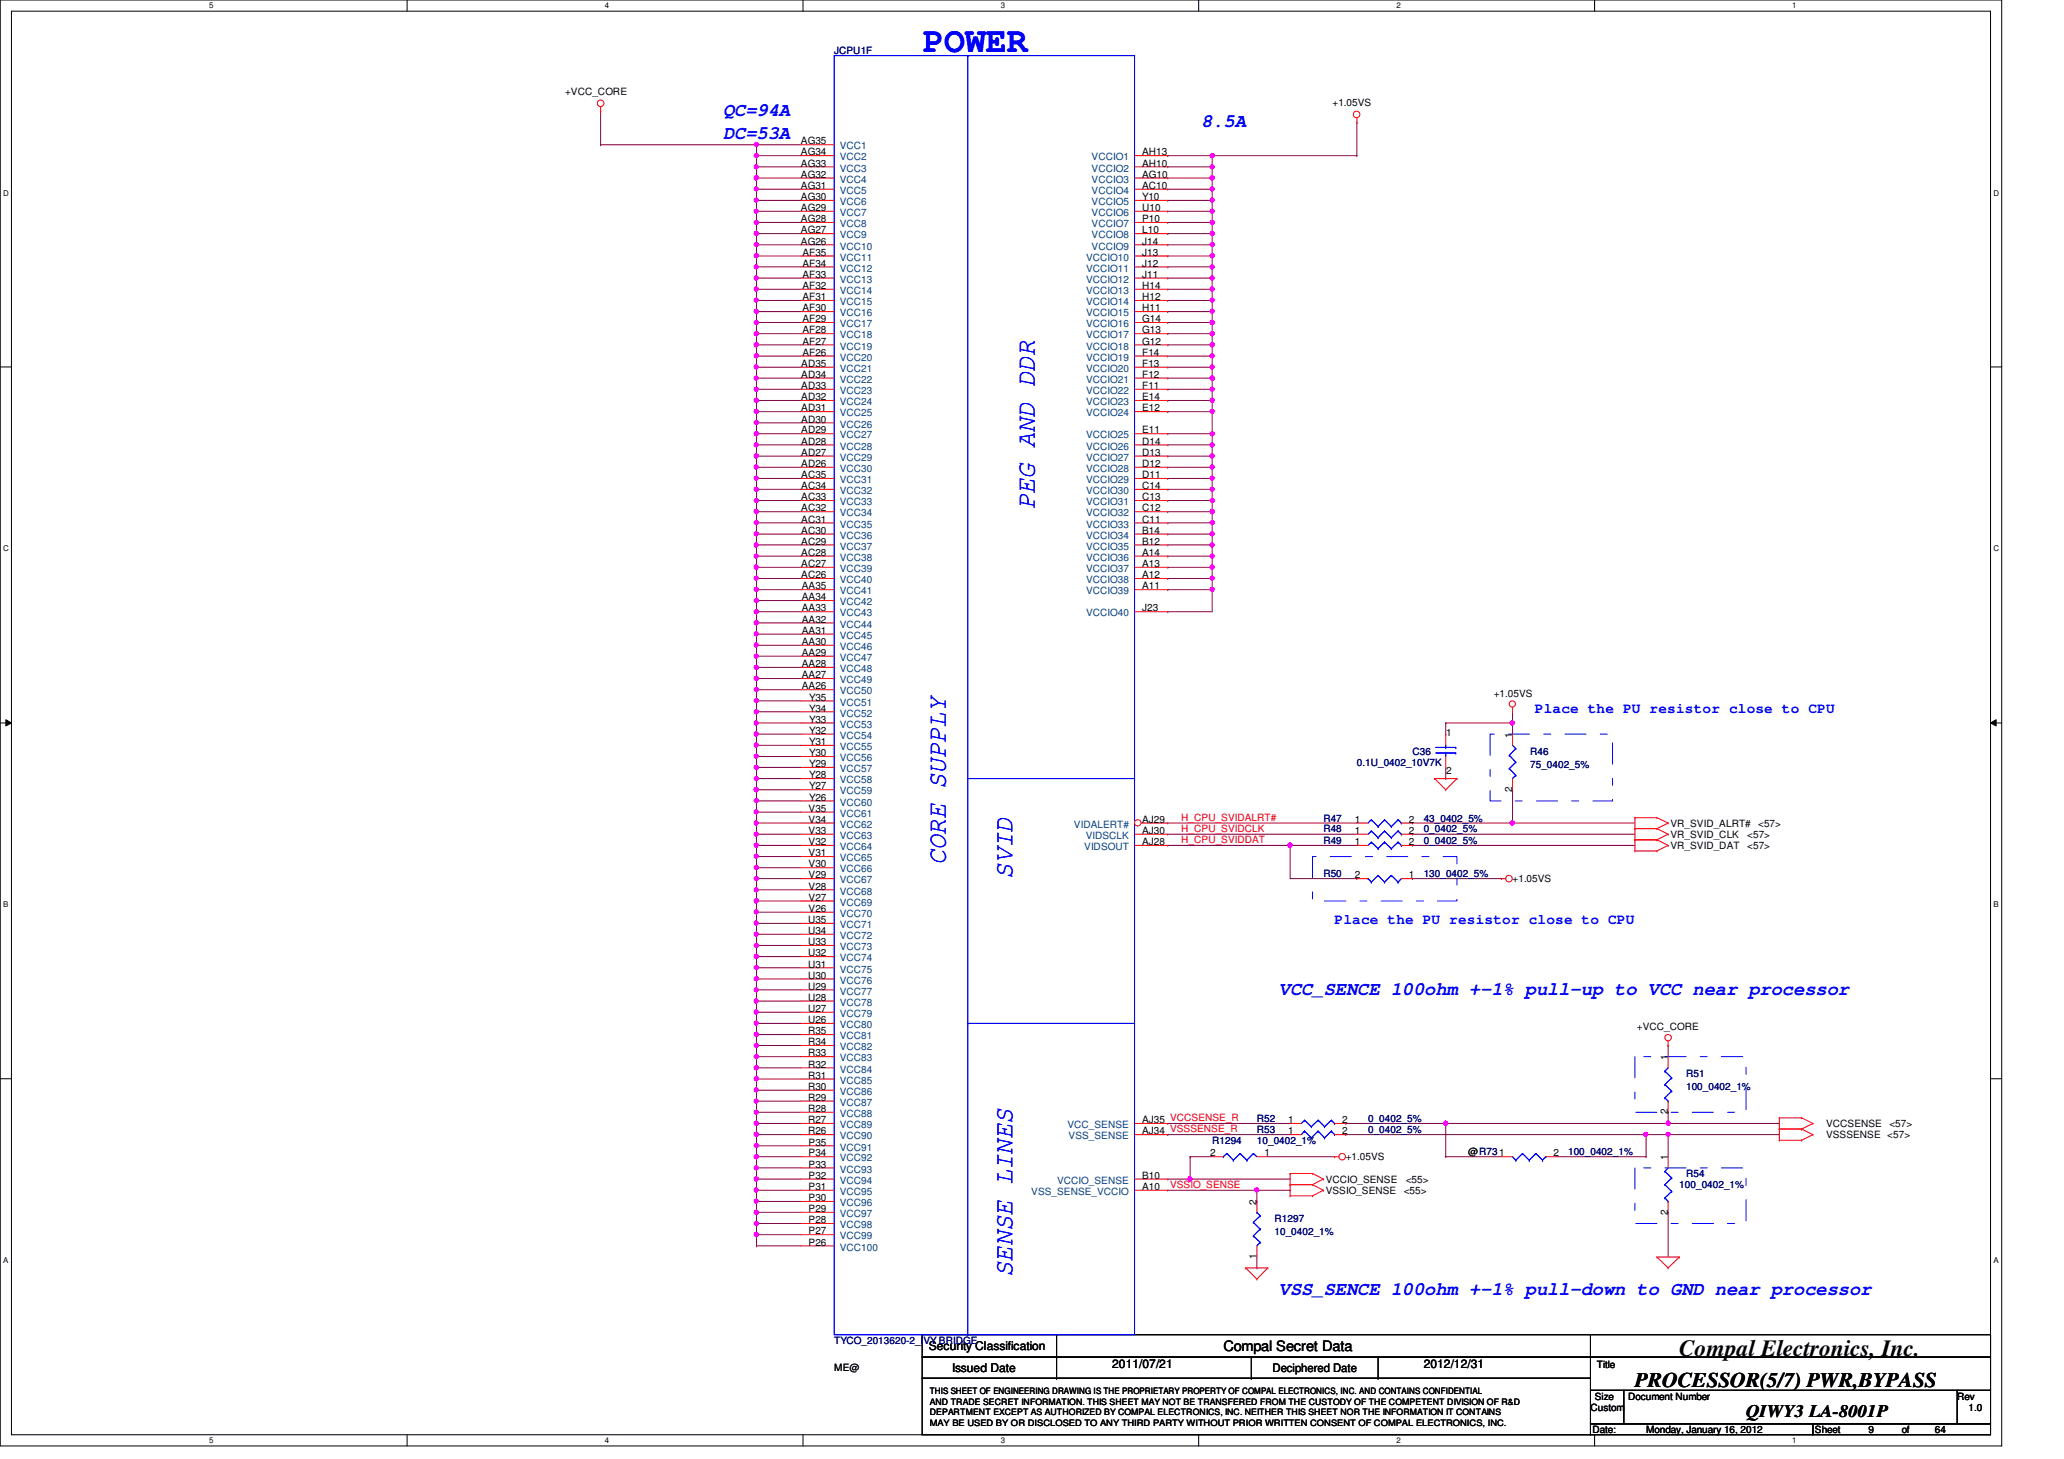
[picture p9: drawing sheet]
<svg xmlns="http://www.w3.org/2000/svg" width="297mm" height="210mm" viewBox="0 0 297 210" stroke-linecap="round" stroke-linejoin="round" font-family="sans-serif">
<defs><g id="words">
<text font-size="5.1" fill="#00f" x="132.9" y="7.5">POWER</text>
<g font-size="3.8" fill="#00f">
<text x="148.9" y="73.3" transform="rotate(-90 148.9 73.3)">PEG AND DDR</text>
<text x="136.1" y="124.5" transform="rotate(-90 136.1 124.5)">CORE SUPPLY</text>
<text x="145.7" y="126.4" transform="rotate(-90 145.7 126.4)">SVID</text>
<text x="145.7" y="183.7" transform="rotate(-90 145.7 183.7)">SENSE LINES</text>
</g>
<text font-size="3.3" x="241.7" y="195.1">Compal Electronics, Inc.</text>
<text font-size="3" x="235.3" y="199.6">PROCESSOR(5/7) PWR,BYPASS</text>
<g font-size="2.7" fill="#00f">
<text x="104.1" y="16.7">QC=94A</text>
<text x="104.1" y="19.9">DC=53A</text>
<text x="172.9" y="18.3">8.5A</text>
<text x="184.1" y="143.2">VCC_SENCE 100ohm +-1% pull-up to VCC near processor</text>
<text x="184.1" y="186.4">VSS_SENCE 100ohm +-1% pull-down to GND near processor</text>
</g>
<text font-size="2.5" x="251.3" y="203.9">QIWY3 LA-8001P</text>
<g font-size="2.1" fill="#00f">
<text x="220.9" y="102.5">Place the PU resistor close to CPU</text>
<text x="192.1" y="132.9">Place the PU resistor close to CPU</text>
</g>
<text font-size="2.1" x="176.1" y="194.4">Compal Secret Data</text>
<g font-size="1.7">
<text x="133.7" y="194.3">Security Classification</text>
<text x="137" y="197.3">Issued Date</text>
<text x="160.1" y="196.8">2011/07/21</text>
<text x="183.1" y="197.4">Deciphered Date</text>
<text x="204.9" y="196.8">2012/12/31</text>
</g>
<g font-size="1.4" fill="#000080">
<text x="120.1" y="7.7">JCPU1F</text>
<text x="195.3" y="110.2">0.1U_0402_10V7K</text>
<text x="203.3" y="108.6">C36</text>
<text x="220.2" y="108.6">R46</text>
<text x="220.2" y="110.5">75_0402_5%</text>
<text x="190.5" y="118.2">R47</text>
<text x="190.5" y="119.8">R48</text>
<text x="204.9" y="118.2">43_0402_5%</text>
<text x="204.9" y="119.8">0_0402_5%</text>
<text x="190.5" y="121.4">R49</text>
<text x="204.9" y="121.4">0_0402_5%</text>
<text x="190.5" y="126.2">R50</text>
<text x="204.9" y="126.2">130_0402_5%</text>
<text x="242.7" y="155">R51</text>
<text x="180.9" y="161.4">R52</text>
<text x="196.9" y="161.4">0_0402_5%</text>
<text x="242.7" y="156.9">100_0402_1%</text>
<text x="174.5" y="164.6">R1294</text>
<text x="180.9" y="164.6">10_0402_1%</text>
<text x="180.9" y="163">R53</text>
<text x="196.9" y="163">0_0402_5%</text>
<text x="225.7" y="166.2">100_0402_1%</text>
<text x="241.7" y="171">100_0402_1%</text>
<text x="242.7" y="169.4">R54</text>
<text x="183.4" y="175.8">R1297</text>
<text x="183.4" y="177.7">10_0402_1%</text>
<text x="120.1" y="193.4">TYCO_2013620-2_IVY BRIDGE</text>
</g>
<g font-size="1.4">
<text x="81.3" y="13.7">+VCC_CORE</text>
<text x="191.8" y="15.3">+1.05VS</text>
<text x="115.3" y="20.8">AG35</text>
<text x="115.3" y="22.4">AG34</text>
<text x="115.3" y="24">AG33</text>
<text x="164.4" y="22.4">AH13</text>
<text x="164.4" y="24">AH10</text>
<text x="115.3" y="25.6">AG32</text>
<text x="115.3" y="27.2">AG31</text>
<text x="115.3" y="28.8">AG30</text>
<text x="164.4" y="25.6">AG10</text>
<text x="164.4" y="27.2">AC10</text>
<text x="164.4" y="28.8">Y10</text>
<text x="115.3" y="30.4">AG29</text>
<text x="115.3" y="32">AG28</text>
<text x="115.3" y="33.6">AG27</text>
<text x="115.3" y="35.2">AG26</text>
<text x="164.4" y="30.4">U10</text>
<text x="164.4" y="32">P10</text>
<text x="164.4" y="33.6">L10</text>
<text x="164.4" y="35.2">J14</text>
<text x="115.5" y="36.8">AF35</text>
<text x="115.5" y="38.4">AF34</text>
<text x="115.5" y="40">AF33</text>
<text x="115.5" y="41.6">AF32</text>
<text x="164.4" y="40">J11</text>
<text x="164.4" y="36.8">J13</text>
<text x="164.4" y="38.4">J12</text>
<text x="164.4" y="41.6">H14</text>
<text x="115.5" y="43.2">AF31</text>
<text x="115.5" y="44.8">AF30</text>
<text x="115.5" y="46.4">AF29</text>
<text x="115.5" y="48">AF28</text>
<text x="164.4" y="43.2">H12</text>
<text x="164.4" y="44.8">H11</text>
<text x="164.4" y="46.4">G14</text>
<text x="164.4" y="48">G13</text>
<text x="115.3" y="52.8">AD35</text>
<text x="115.5" y="49.6">AF27</text>
<text x="115.5" y="51.2">AF26</text>
<text x="164.4" y="49.6">G12</text>
<text x="164.4" y="51.2">F14</text>
<text x="164.4" y="52.8">F13</text>
<text x="115.3" y="54.4">AD34</text>
<text x="115.3" y="56">AD33</text>
<text x="115.3" y="57.6">AD32</text>
<text x="115.3" y="59.2">AD31</text>
<text x="164.4" y="54.4">F12</text>
<text x="164.4" y="56">F11</text>
<text x="164.4" y="57.6">E14</text>
<text x="164.4" y="59.2">E12</text>
<text x="115.3" y="60.8">AD30</text>
<text x="115.3" y="62.4">AD29</text>
<text x="115.3" y="64">AD28</text>
<text x="115.3" y="65.6">AD27</text>
<text x="164.4" y="62.4">E11</text>
<text x="164.4" y="64">D14</text>
<text x="164.4" y="65.6">D13</text>
<text x="115.3" y="67.2">AD26</text>
<text x="115.3" y="68.8">AC35</text>
<text x="115.3" y="70.4">AC34</text>
<text x="115.3" y="72">AC33</text>
<text x="164.4" y="67.2">D12</text>
<text x="164.4" y="68.8">D11</text>
<text x="164.4" y="70.4">C14</text>
<text x="164.4" y="72">C13</text>
<text x="115.3" y="73.6">AC32</text>
<text x="115.3" y="75.2">AC31</text>
<text x="115.3" y="76.8">AC30</text>
<text x="164.4" y="73.6">C12</text>
<text x="164.4" y="75.2">C11</text>
<text x="164.4" y="76.8">B14</text>
<text x="115.3" y="78.4">AC29</text>
<text x="115.3" y="80">AC28</text>
<text x="115.3" y="81.6">AC27</text>
<text x="115.3" y="83.2">AC26</text>
<text x="164.4" y="78.4">B12</text>
<text x="164.4" y="80">A14</text>
<text x="164.4" y="81.6">A13</text>
<text x="164.4" y="83.2">A12</text>
<text x="115.4" y="84.8">AA35</text>
<text x="115.4" y="86.4">AA34</text>
<text x="115.4" y="88">AA33</text>
<text x="115.4" y="89.6">AA32</text>
<text x="164.4" y="84.8">A11</text>
<text x="164.4" y="88">J23</text>
<text x="115.4" y="91.2">AA31</text>
<text x="115.4" y="92.8">AA30</text>
<text x="115.4" y="94.4">AA29</text>
<text x="115.4" y="96">AA28</text>
<text x="115.4" y="97.6">AA27</text>
<text x="115.4" y="99.2">AA26</text>
<text x="116.5" y="100.8">Y35</text>
<text x="215" y="100.2">+1.05VS</text>
<text x="116.5" y="102.4">Y34</text>
<text x="116.5" y="104">Y33</text>
<text x="116.5" y="105.6">Y32</text>
<text x="116.5" y="107.2">Y31</text>
<text x="208.1" y="105.8">1</text>
<text x="217.6" y="106.1" transform="rotate(-90 217.6 106.1)">1</text>
<text x="116.5" y="108.8">Y30</text>
<text x="116.5" y="110.4">Y29</text>
<text x="116.5" y="112">Y28</text>
<text x="116.5" y="113.6">Y27</text>
<text x="208.1" y="111.3">2</text>
<text x="217.6" y="113.9" transform="rotate(-90 217.6 113.9)">2</text>
<text x="116.4" y="116.8">V35</text>
<text x="116.4" y="118.4">V34</text>
<text x="116.4" y="120">V33</text>
<text x="116.5" y="115.2">Y26</text>
<text x="164.4" y="118.4">AJ29</text>
<text x="164.4" y="120">AJ30</text>
<text x="195" y="118.4">1</text>
<text x="195" y="120">1</text>
<text x="202.8" y="118.4">2</text>
<text x="202.8" y="120">2</text>
<text x="240.4" y="119">VR_SVID_ALRT#</text>
<text x="253" y="119">&lt;57&gt;</text>
<text x="116.4" y="121.6">V32</text>
<text x="116.4" y="123.2">V31</text>
<text x="116.4" y="124.8">V30</text>
<text x="164.4" y="121.6">AJ28</text>
<text x="195" y="121.6">1</text>
<text x="202.8" y="121.6">2</text>
<text x="240.4" y="120.6">VR_SVID_CLK</text>
<text x="240.4" y="122.2">VR_SVID_DAT</text>
<text x="251.5" y="120.6">&lt;57&gt;</text>
<text x="251.5" y="122.2">&lt;57&gt;</text>
<text x="116.4" y="126.4">V29</text>
<text x="116.4" y="128">V28</text>
<text x="116.4" y="129.6">V27</text>
<text x="116.4" y="131.2">V26</text>
<text x="195" y="126.4">2</text>
<text x="202.8" y="126.4">1</text>
<text x="217.7" y="126.8">+1.05VS</text>
<text x="116.3" y="132.8">U35</text>
<text x="116.3" y="134.4">U34</text>
<text x="116.3" y="136">U33</text>
<text x="116.3" y="137.6">U32</text>
<text x="116.3" y="139.2">U31</text>
<text x="116.3" y="140.8">U30</text>
<text x="116.3" y="142.4">U29</text>
<text x="116.3" y="144">U28</text>
<text x="116.3" y="145.6">U27</text>
<text x="116.3" y="147.2">U26</text>
<text x="116.3" y="148.8">R35</text>
<text x="235.6" y="148.3">+VCC_CORE</text>
<text x="116.3" y="150.4">R34</text>
<text x="116.3" y="152">R33</text>
<text x="116.3" y="153.6">R32</text>
<text x="116.3" y="155.2">R31</text>
<text x="240" y="152.5" transform="rotate(-90 240 152.5)">1</text>
<text x="116.3" y="156.8">R30</text>
<text x="116.3" y="158.4">R29</text>
<text x="116.3" y="160">R28</text>
<text x="116.3" y="161.6">R27</text>
<text x="164.4" y="161.6">AJ35 VCCSENSE_R</text>
<text x="185.4" y="161.6">1</text>
<text x="193.2" y="161.6">2</text>
<text x="240" y="160.3" transform="rotate(-90 240 160.3)">2</text>
<text x="116.3" y="163.2">R26</text>
<text x="116.4" y="164.8">P35</text>
<text x="116.4" y="166.4">P34</text>
<text x="116.4" y="168">P33</text>
<text x="164.4" y="163.2">AJ34 VSSSENSE_R</text>
<text x="174.2" y="166.4">2</text>
<text x="182" y="166.4">1</text>
<text x="185.4" y="163.2">1</text>
<text x="193.2" y="163.2">2</text>
<text x="193.7" y="166.8">+1.05VS</text>
<text x="211.3" y="166.2">@R731</text>
<text x="223.6" y="166.4">2</text>
<text x="240" y="166.9" transform="rotate(-90 240 166.9)">1</text>
<text x="262.8" y="162.2">VCCSENSE</text>
<text x="262.8" y="163.8">VSSSENSE &lt;57&gt;</text>
<text x="271.9" y="162.2">&lt;57&gt;</text>
<text x="116.4" y="169.6">P32</text>
<text x="116.4" y="171.2">P31</text>
<text x="116.4" y="172.8">P30</text>
<text x="164.4" y="171.2">A10</text>
<text x="164.4" y="169.6">B10</text>
<text x="180.8" y="173.3" transform="rotate(-90 180.8 173.3)">2</text>
<text x="190.8" y="170.2">VCCIO_SENSE</text>
<text x="190.8" y="171.8">VSSIO_SENSE</text>
<text x="202" y="171.8">&lt;55&gt;</text>
<text x="202.3" y="170.2">&lt;55&gt;</text>
<text x="116.4" y="174.4">P29</text>
<text x="116.4" y="176">P28</text>
<text x="116.4" y="177.6">P27</text>
<text x="116.4" y="179.2">P26</text>
<text x="240" y="174.8" transform="rotate(-90 240 174.8)">2</text>
<text x="180.8" y="181.1" transform="rotate(-90 180.8 181.1)">1</text>
<text x="120.1" y="197.2">ME@</text>
<text x="229.8" y="196.8">Title</text>
<text x="228.9" y="203">Custom</text>
<text x="229.5" y="201.4">Size</text>
<text x="234.3" y="201.4">Document Number</text>
<text x="281.7" y="201.4">Rev</text>
<text x="283.3" y="203">1.0</text>
<text x="229.2" y="206.2">Date:</text>
<text x="236.9" y="206.2">Monday, January 16, 2012</text>
<text x="261.2" y="206.2">Sheet</text>
<text x="268.9" y="206.2">9</text>
<text x="273.7" y="206.2">of</text>
<text x="278.5" y="206.2">64</text>
</g>
<g font-size="1.4" fill="#004080">
<text x="120.9" y="21.5">VCC1</text>
<text x="120.9" y="23.1">VCC2</text>
<text x="157.1" y="23.1">VCCIO1</text>
<text x="120.9" y="24.7">VCC3</text>
<text x="120.9" y="26.3">VCC4</text>
<text x="120.9" y="27.9">VCC5</text>
<text x="120.9" y="29.5">VCC6</text>
<text x="157.1" y="24.7">VCCIO2</text>
<text x="157.1" y="26.3">VCCIO3</text>
<text x="157.1" y="27.9">VCCIO4</text>
<text x="157.1" y="29.5">VCCIO5</text>
<text x="120.9" y="31.1">VCC7</text>
<text x="120.9" y="32.7">VCC8</text>
<text x="120.9" y="34.3">VCC9</text>
<text x="120.9" y="35.9">VCC10</text>
<text x="157.1" y="31.1">VCCIO6</text>
<text x="157.1" y="32.7">VCCIO7</text>
<text x="157.1" y="34.3">VCCIO8</text>
<text x="157.1" y="35.9">VCCIO9</text>
<text x="120.9" y="37.5">VCC11</text>
<text x="120.9" y="39.1">VCC12</text>
<text x="120.9" y="40.7">VCC13</text>
<text x="156.3" y="40.7">VCCIO12</text>
<text x="156.3" y="37.5">VCCIO10</text>
<text x="156.3" y="39.1">VCCIO11</text>
<text x="120.9" y="42.3">VCC14</text>
<text x="120.9" y="43.9">VCC15</text>
<text x="120.9" y="45.5">VCC16</text>
<text x="120.9" y="47.1">VCC17</text>
<text x="156.3" y="42.3">VCCIO13</text>
<text x="156.3" y="43.9">VCCIO14</text>
<text x="156.3" y="45.5">VCCIO15</text>
<text x="156.3" y="47.1">VCCIO16</text>
<text x="120.9" y="48.7">VCC18</text>
<text x="120.9" y="50.3">VCC19</text>
<text x="120.9" y="51.9">VCC20</text>
<text x="120.9" y="53.5">VCC21</text>
<text x="156.3" y="50.3">VCCIO18</text>
<text x="156.3" y="51.9">VCCIO19</text>
<text x="156.3" y="53.5">VCCIO20</text>
<text x="156.3" y="48.7">VCCIO17</text>
<text x="120.9" y="55.1">VCC22</text>
<text x="120.9" y="56.7">VCC23</text>
<text x="120.9" y="58.3">VCC24</text>
<text x="120.9" y="59.9">VCC25</text>
<text x="156.3" y="55.1">VCCIO21</text>
<text x="156.3" y="56.7">VCCIO22</text>
<text x="156.3" y="58.3">VCCIO23</text>
<text x="156.3" y="59.9">VCCIO24</text>
<text x="120.9" y="61.5">VCC26</text>
<text x="120.9" y="63.1">VCC27</text>
<text x="120.9" y="64.7">VCC28</text>
<text x="156.3" y="63.1">VCCIO25</text>
<text x="156.3" y="64.7">VCCIO26</text>
<text x="120.9" y="66.3">VCC29</text>
<text x="120.9" y="67.9">VCC30</text>
<text x="120.9" y="69.5">VCC31</text>
<text x="120.9" y="71.1">VCC32</text>
<text x="156.3" y="66.3">VCCIO27</text>
<text x="156.3" y="67.9">VCCIO28</text>
<text x="156.3" y="69.5">VCCIO29</text>
<text x="156.3" y="71.1">VCCIO30</text>
<text x="120.9" y="72.7">VCC33</text>
<text x="120.9" y="74.3">VCC34</text>
<text x="120.9" y="75.9">VCC35</text>
<text x="120.9" y="77.5">VCC36</text>
<text x="156.3" y="74.3">VCCIO32</text>
<text x="156.3" y="75.9">VCCIO33</text>
<text x="156.3" y="77.5">VCCIO34</text>
<text x="156.3" y="72.7">VCCIO31</text>
<text x="120.9" y="79.1">VCC37</text>
<text x="120.9" y="80.7">VCC38</text>
<text x="120.9" y="82.3">VCC39</text>
<text x="120.9" y="83.9">VCC40</text>
<text x="156.3" y="79.1">VCCIO35</text>
<text x="156.3" y="80.7">VCCIO36</text>
<text x="156.3" y="82.3">VCCIO37</text>
<text x="156.3" y="83.9">VCCIO38</text>
<text x="120.9" y="85.5">VCC41</text>
<text x="120.9" y="87.1">VCC42</text>
<text x="120.9" y="88.7">VCC43</text>
<text x="156.3" y="85.5">VCCIO39</text>
<text x="156.3" y="88.7">VCCIO40</text>
<text x="120.9" y="90.3">VCC44</text>
<text x="120.9" y="91.9">VCC45</text>
<text x="120.9" y="93.5">VCC46</text>
<text x="120.9" y="95.1">VCC47</text>
<text x="120.9" y="96.7">VCC48</text>
<text x="120.9" y="98.3">VCC49</text>
<text x="120.9" y="99.9">VCC50</text>
<text x="120.9" y="101.5">VCC51</text>
<text x="120.9" y="103.1">VCC52</text>
<text x="120.9" y="104.7">VCC53</text>
<text x="120.9" y="106.3">VCC54</text>
<text x="120.9" y="107.9">VCC55</text>
<text x="120.9" y="109.5">VCC56</text>
<text x="120.9" y="111.1">VCC57</text>
<text x="120.9" y="112.7">VCC58</text>
<text x="120.9" y="114.3">VCC59</text>
<text x="120.9" y="115.9">VCC60</text>
<text x="120.9" y="117.5">VCC61</text>
<text x="120.9" y="119.1">VCC62</text>
<text x="154.6" y="119.1">VIDALERT#</text>
<text x="120.9" y="120.7">VCC63</text>
<text x="120.9" y="122.3">VCC64</text>
<text x="120.9" y="123.9">VCC65</text>
<text x="120.9" y="125.5">VCC66</text>
<text x="156" y="122.3">VIDSOUT</text>
<text x="156.2" y="120.7">VIDSCLK</text>
<text x="120.9" y="127.1">VCC67</text>
<text x="120.9" y="128.7">VCC68</text>
<text x="120.9" y="130.3">VCC69</text>
<text x="120.9" y="131.9">VCC70</text>
<text x="120.9" y="133.5">VCC71</text>
<text x="120.9" y="135.1">VCC72</text>
<text x="120.9" y="136.7">VCC73</text>
<text x="120.9" y="138.3">VCC74</text>
<text x="120.9" y="139.9">VCC75</text>
<text x="120.9" y="141.5">VCC76</text>
<text x="120.9" y="143.1">VCC77</text>
<text x="120.9" y="144.7">VCC78</text>
<text x="120.9" y="146.3">VCC79</text>
<text x="120.9" y="147.9">VCC80</text>
<text x="120.9" y="149.5">VCC81</text>
<text x="120.9" y="151.1">VCC82</text>
<text x="120.9" y="152.7">VCC83</text>
<text x="120.9" y="154.3">VCC84</text>
<text x="120.9" y="155.9">VCC85</text>
<text x="120.9" y="157.5">VCC86</text>
<text x="120.9" y="159.1">VCC87</text>
<text x="120.9" y="160.7">VCC88</text>
<text x="120.9" y="162.3">VCC89</text>
<text x="120.9" y="163.9">VCC90</text>
<text x="120.9" y="165.5">VCC91</text>
<text x="120.9" y="167.1">VCC92</text>
<text x="153.6" y="162.3">VCC_SENSE</text>
<text x="153.8" y="163.9">VSS_SENSE</text>
<text x="120.9" y="168.7">VCC93</text>
<text x="120.9" y="170.3">VCC94</text>
<text x="120.9" y="171.9">VCC95</text>
<text x="120.9" y="173.5">VCC96</text>
<text x="148.4" y="171.9">VSS_SENSE_VCCIO</text>
<text x="152.1" y="170.3">VCCIO_SENSE</text>
<text x="120.9" y="175.1">VCC97</text>
<text x="120.9" y="176.7">VCC98</text>
<text x="120.9" y="178.3">VCC99</text>
<text x="120.9" y="179.9">VCC100</text>
</g>
<g font-size="1.4" fill="#f00">
<text x="170" y="119.7">H_CPU_SVIDCLK</text>
<text x="170" y="118.1">H_CPU_SVIDALRT#</text>
<text x="170" y="121.3">H_CPU_SVIDDAT</text>
<text x="168.4" y="170.9">VSSIO_SENSE</text>
</g>
<g font-size="1.3">
<text x="133.8" y="203.6">DEPARTMENT EXCEPT AS AUTHORIZED BY COMPAL ELECTRONICS, INC. NEITHER THIS SHEET NOR THE INFORMATION IT CONTAINS</text>
<text x="133.8" y="200.6">THIS SHEET OF ENGINEERING DRAWING IS THE PROPRIETARY PROPERTY OF COMPAL ELECTRONICS, INC. AND CONTAINS CONFIDENTIAL</text>
<text x="133.8" y="202.1">AND TRADE SECRET INFORMATION. THIS SHEET MAY NOT BE TRANSFERED FROM THE CUSTODY OF THE COMPETENT DIVISION OF R&amp;D</text>
<text x="133.8" y="205.1">MAY BE USED BY OR DISCLOSED TO ANY THIRD PARTY WITHOUT PRIOR WRITTEN CONSENT OF COMPAL ELECTRONICS, INC.</text>
</g>
<g font-size="1.1">
<text x="30.1" y="1.1">5</text>
<text x="87" y="1.1">4</text>
<text x="144" y="1.1">3</text>
<text x="201" y="1.1">2</text>
<text x="257.9" y="1.1">1</text>
<text x=".5" y="28.2">D</text>
<text x="286.9" y="28.2">D</text>
<text x=".5" y="79.3">C</text>
<text x="286.9" y="79.3">C</text>
<text x=".5" y="130.6">B</text>
<text x="286.9" y="130.6">B</text>
<text x=".5" y="181.7">A</text>
<text x="286.9" y="181.7">A</text>
<text x="30.1" y="207.6">5</text>
<text x="87" y="207.6">4</text>
<text x="144" y="207.6">3</text>
<text x="201" y="207.6">2</text>
<text x="257.9" y="207.6">1</text>
</g>
</g></defs>
<path d="M0 0h288.1v208h-288.1zM1.6 1.6h284.9v204.8h-284.9z" fill="none" stroke="#000" stroke-width=".14"/>
<g fill="#fff">
<path d="M30.1 .2h.6v1.2h-.6z"/>
<path d="M30.1 206.6h.6v1.2h-.6z"/>
</g>
<path d="M58.6 0v1.6M58.6 206.4v1.6" fill="none" stroke="#000" stroke-width=".14"/>
<g fill="#fff">
<path d="M87 .2h.6v1.2h-.6z"/>
<path d="M87 206.6h.6v1.2h-.6z"/>
</g>
<path d="M115.6 0v1.6M115.6 206.4v1.6" fill="none" stroke="#000" stroke-width=".14"/>
<g fill="#fff">
<path d="M144 .2h.6v1.2h-.6z"/>
<path d="M144 206.6h.6v1.2h-.6z"/>
</g>
<path d="M172.5 0v1.6M172.5 206.4v1.6" fill="none" stroke="#000" stroke-width=".14"/>
<g fill="#fff">
<path d="M201 .2h.5v1.2h-.5z"/>
<path d="M201 206.6h.5v1.2h-.5z"/>
</g>
<path d="M229.5 0v1.6M229.5 206.4v1.6" fill="none" stroke="#000" stroke-width=".14"/>
<g fill="#fff">
<path d="M257.9 .2h.6v1.2h-.6z"/>
<path d="M257.9 206.6h.6v1.2h-.6z"/>
<path d="M.5 27.2h.7v1.2h-.7z"/>
<path d="M286.9 27.2h.8v1.2h-.8z"/>
<path d="M.5 78.4h.7v1.1h-.7z"/>
<path d="M286.9 78.4h.8v1.1h-.8z"/>
</g>
<path d="M0 52.8h1.6M286.5 52.8h1.6" fill="none" stroke="#000" stroke-width=".14"/>
<g fill="#fff">
<path d="M.5 129.6h.7v1.2h-.7z"/>
<path d="M286.9 129.6h.7v1.2h-.7z"/>
</g>
<path d="M0 104h1.6M.8 103.5l.8 .5-.8 .4zM286.5 104l.8-.5v.9zM286.5 104h1.6" fill="none" stroke="#000" stroke-width=".14"/>
<path d="M.8 103.5l.8 .5-.8 .4zM286.5 104l.8-.5v.9z" fill="#000"/>
<g fill="#fff">
<path d="M.5 180.8h.7v1.1h-.7z"/>
<path d="M286.9 180.8h.7v1.1h-.7z"/>
</g>
<path d="M0 155.2h1.6M286.5 155.2h1.6" fill="none" stroke="#000" stroke-width=".14"/>
<path d="M108.9 158.4h.1M108.9 158.4v1.6" fill="none" stroke="#800040" stroke-width=".14"/>
<circle cx="108.8" cy="158.4" r=".3" fill="#f0f"/>
<circle cx="108.8" cy="158.4" r=".3" fill="none" stroke="#f0f" stroke-width=".14"/>
<path d="M108.9 155.2h.1M108.9 155.2v1.6" fill="none" stroke="#800040" stroke-width=".14"/>
<circle cx="108.8" cy="155.2" r=".3" fill="#f0f"/>
<circle cx="108.8" cy="155.2" r=".3" fill="none" stroke="#f0f" stroke-width=".14"/>
<path d="M108.9 137.6h.1M108.9 128h.1M108.9 131.2h.1M108.9 129.6h.1M108.9 137.6h6.4M108.9 128h6.4M108.9 131.2h6.4M108.9 129.6h6.4M108.9 128v1.6M108.9 176h.1M108.9 176h6.4" fill="none" stroke="#800040" stroke-width=".14"/>
<circle cx="108.8" cy="128" r=".3" fill="#f0f"/>
<circle cx="108.8" cy="128" r=".3" fill="none" stroke="#f0f" stroke-width=".14"/>
<path d="M108.9 156.8h.1M108.9 156.8v1.6" fill="none" stroke="#800040" stroke-width=".14"/>
<circle cx="108.8" cy="156.8" r=".3" fill="#f0f"/>
<circle cx="108.8" cy="156.8" r=".3" fill="none" stroke="#f0f" stroke-width=".14"/>
<path d="M108.9 152h.1M108.9 152v1.6" fill="none" stroke="#800040" stroke-width=".14"/>
<circle cx="108.8" cy="152" r=".3" fill="#f0f"/>
<circle cx="108.8" cy="152" r=".3" fill="none" stroke="#f0f" stroke-width=".14"/>
<path d="M108.9 177.6h.1M108.9 177.6v1.6" fill="none" stroke="#800040" stroke-width=".14"/>
<circle cx="108.8" cy="177.6" r=".31" fill="#f0f"/>
<circle cx="108.8" cy="177.6" r=".31" fill="none" stroke="#f0f" stroke-width=".14"/>
<path d="M108.9 153.6h.1M108.9 153.6v1.6" fill="none" stroke="#800040" stroke-width=".14"/>
<circle cx="108.8" cy="153.6" r=".31" fill="#f0f"/>
<circle cx="108.8" cy="153.6" r=".31" fill="none" stroke="#f0f" stroke-width=".14"/>
<path d="M108.9 124.8h.1M108.9 124.8v1.6" fill="none" stroke="#800040" stroke-width=".14"/>
<circle cx="108.8" cy="124.8" r=".3" fill="#f0f"/>
<circle cx="108.8" cy="124.8" r=".3" fill="none" stroke="#f0f" stroke-width=".14"/>
<path d="M108.9 83.2h.1M108.9 83.2v1.6" fill="none" stroke="#800040" stroke-width=".14"/>
<circle cx="108.8" cy="83.2" r=".3" fill="#f0f"/>
<circle cx="108.8" cy="83.2" r=".3" fill="none" stroke="#f0f" stroke-width=".14"/>
<path d="M108.9 104h.1M108.9 104v1.6" fill="none" stroke="#800040" stroke-width=".14"/>
<circle cx="108.8" cy="104" r=".3" fill="#f0f"/>
<circle cx="108.8" cy="104" r=".3" fill="none" stroke="#f0f" stroke-width=".14"/>
<g fill="none" stroke="#800040" stroke-width=".14">
<path d="M108.9 32h.1M108.9 32h6.4M108.9 57.6h.1M108.9 57.6h6.4M108.9 62.4h.1M108.9 64h.1M108.9 76.8h.1M108.9 62.4h6.4M108.9 64h6.4M108.9 76.8h6.4M108.9 80h.1M108.9 86.4h.1"/>
<path d="M108.9 94.4h.1M108.9 92.8h.1M108.9 91.2h.1M108.9 96h.1M108.9 80h6.4M108.9 86.4h6.4M108.9 94.4h6.4M108.9 92.8h6.4M108.9 91.2h6.4M108.9 96h6.4M108.9 110.4h.1M108.9 110.4h6.4"/>
<path d="M108.9 120h.1M108.9 120h6.4"/>
</g>
<circle cx="108.8" cy="110.4" r=".3" fill="#f0f"/>
<circle cx="108.8" cy="110.4" r=".3" fill="none" stroke="#f0f" stroke-width=".14"/>
<path d="M108.9 30.4h.1M108.9 22.4h.1M108.9 30.4h6.4M108.9 22.4h6.4M108.9 88h.1M108.9 88v1.6M108.9 124.8h.1M108.9 124.8h6.4" fill="none" stroke="#800040" stroke-width=".14"/>
<circle cx="108.8" cy="88" r=".3" fill="#f0f"/>
<circle cx="108.8" cy="88" r=".3" fill="none" stroke="#f0f" stroke-width=".14"/>
<path d="M108.9 121.6h.1M108.9 121.6v1.6" fill="none" stroke="#800040" stroke-width=".14"/>
<circle cx="108.8" cy="121.6" r=".31" fill="#f0f"/>
<circle cx="108.8" cy="121.6" r=".31" fill="none" stroke="#f0f" stroke-width=".14"/>
<path d="M108.9 59.2h.1M108.9 59.2v1.6" fill="none" stroke="#800040" stroke-width=".14"/>
<circle cx="108.8" cy="59.2" r=".3" fill="#f0f"/>
<circle cx="108.8" cy="59.2" r=".3" fill="none" stroke="#f0f" stroke-width=".14"/>
<path d="M108.9 65.6h.1M108.9 65.6v1.6" fill="none" stroke="#800040" stroke-width=".14"/>
<circle cx="108.8" cy="65.6" r=".31" fill="#f0f"/>
<circle cx="108.8" cy="65.6" r=".31" fill="none" stroke="#f0f" stroke-width=".14"/>
<path d="M108.9 72h.1M108.9 72v1.6" fill="none" stroke="#800040" stroke-width=".14"/>
<circle cx="108.8" cy="72" r=".3" fill="#f0f"/>
<circle cx="108.8" cy="72" r=".3" fill="none" stroke="#f0f" stroke-width=".14"/>
<path d="M108.9 38.4h.1M108.9 38.4v1.6" fill="none" stroke="#800040" stroke-width=".14"/>
<circle cx="108.8" cy="38.4" r=".3" fill="#f0f"/>
<circle cx="108.8" cy="38.4" r=".3" fill="none" stroke="#f0f" stroke-width=".14"/>
<path d="M108.9 27.2h.1M108.9 27.2v1.6" fill="none" stroke="#800040" stroke-width=".14"/>
<circle cx="108.8" cy="27.2" r=".3" fill="#f0f"/>
<circle cx="108.8" cy="27.2" r=".3" fill="none" stroke="#f0f" stroke-width=".14"/>
<path d="M108.9 24h.1M108.9 33.6h.1M108.9 36.8h.1M108.9 24h6.4M108.9 33.6h6.4M108.9 36.8h6.4M108.9 41.6h.1M108.9 52.8h.1M108.9 43.2h.1M108.9 41.6h6.4M108.9 52.8h6.4M108.9 43.2h6.4" fill="none" stroke="#800040" stroke-width=".14"/>
<circle cx="108.8" cy="43.2" r=".3" fill="#f0f"/>
<circle cx="108.8" cy="43.2" r=".3" fill="none" stroke="#f0f" stroke-width=".14"/>
<path d="M108.9 56h.1M108.9 54.4h.1M108.9 56h6.4M108.9 54.4h6.4M108.9 171.2h.1M108.9 171.2v1.6" fill="none" stroke="#800040" stroke-width=".14"/>
<circle cx="108.8" cy="171.2" r=".3" fill="#f0f"/>
<circle cx="108.8" cy="171.2" r=".3" fill="none" stroke="#f0f" stroke-width=".14"/>
<path d="M108.9 166.4h.1M108.9 166.4v1.6" fill="none" stroke="#800040" stroke-width=".14"/>
<circle cx="108.8" cy="166.4" r=".3" fill="#f0f"/>
<circle cx="108.8" cy="166.4" r=".3" fill="none" stroke="#f0f" stroke-width=".14"/>
<path d="M108.9 161.6h.1M108.9 161.6v1.6" fill="none" stroke="#800040" stroke-width=".14"/>
<circle cx="108.8" cy="161.6" r=".31" fill="#f0f"/>
<circle cx="108.8" cy="161.6" r=".31" fill="none" stroke="#f0f" stroke-width=".14"/>
<path d="M108.9 137.6h.1M108.9 137.6v1.6" fill="none" stroke="#800040" stroke-width=".14"/>
<circle cx="108.8" cy="137.6" r=".31" fill="#f0f"/>
<circle cx="108.8" cy="137.6" r=".31" fill="none" stroke="#f0f" stroke-width=".14"/>
<path d="M108.9 140.8h.1M108.9 140.8v1.6" fill="none" stroke="#800040" stroke-width=".14"/>
<circle cx="108.8" cy="140.8" r=".3" fill="#f0f"/>
<circle cx="108.8" cy="140.8" r=".3" fill="none" stroke="#f0f" stroke-width=".14"/>
<path d="M108.9 129.6h.1M108.9 129.6v1.6" fill="none" stroke="#800040" stroke-width=".14"/>
<circle cx="108.8" cy="129.6" r=".31" fill="#f0f"/>
<circle cx="108.8" cy="129.6" r=".31" fill="none" stroke="#f0f" stroke-width=".14"/>
<path d="M108.9 132.8h.1M108.9 132.8v1.6" fill="none" stroke="#800040" stroke-width=".14"/>
<circle cx="108.8" cy="132.8" r=".3" fill="#f0f"/>
<circle cx="108.8" cy="132.8" r=".3" fill="none" stroke="#f0f" stroke-width=".14"/>
<g fill="none" stroke="#800040" stroke-width=".14">
<path d="M108.9 46.4h.1M108.9 46.4v1.6M108.9 147.2h.1M108.9 152h.1M108.9 144h.1M108.9 147.2h6.4M108.9 152h6.4M108.9 144h6.4M108.9 169.6h.1M108.9 177.6h.1M108.9 174.4h.1M108.9 169.6h6.4"/>
<path d="M108.9 177.6h6.4M108.9 174.4h6.4"/>
</g>
<circle cx="108.8" cy="46.4" r=".3" fill="#f0f"/>
<circle cx="108.8" cy="46.4" r=".3" fill="none" stroke="#f0f" stroke-width=".14"/>
<path d="M108.9 97.6h.1M108.9 97.6v1.6" fill="none" stroke="#800040" stroke-width=".14"/>
<circle cx="108.8" cy="97.6" r=".31" fill="#f0f"/>
<circle cx="108.8" cy="97.6" r=".31" fill="none" stroke="#f0f" stroke-width=".14"/>
<path d="M108.9 112h.1M108.9 112v1.6" fill="none" stroke="#800040" stroke-width=".14"/>
<circle cx="108.8" cy="113.6" r=".31" fill="#f0f"/>
<circle cx="108.8" cy="113.6" r=".31" fill="none" stroke="#f0f" stroke-width=".14"/>
<circle cx="108.8" cy="112" r=".3" fill="#f0f"/>
<circle cx="108.8" cy="112" r=".3" fill="none" stroke="#f0f" stroke-width=".14"/>
<path d="M108.9 89.6h.1M108.9 89.6v1.6" fill="none" stroke="#800040" stroke-width=".14"/>
<circle cx="108.8" cy="89.6" r=".31" fill="#f0f"/>
<circle cx="108.8" cy="89.6" r=".31" fill="none" stroke="#f0f" stroke-width=".14"/>
<path d="M108.9 115.2h.1M108.9 115.2h6.4M108.9 164.8h.1M108.9 164.8v1.6" fill="none" stroke="#800040" stroke-width=".14"/>
<circle cx="108.8" cy="164.8" r=".3" fill="#f0f"/>
<circle cx="108.8" cy="164.8" r=".3" fill="none" stroke="#f0f" stroke-width=".14"/>
<path d="M108.9 35.2h.1M108.9 35.2h6.4M108.9 75.2h.1M108.9 75.2v1.6" fill="none" stroke="#800040" stroke-width=".14"/>
<circle cx="108.8" cy="75.2" r=".3" fill="#f0f"/>
<circle cx="108.8" cy="75.2" r=".3" fill="none" stroke="#f0f" stroke-width=".14"/>
<path d="M108.9 78.4h.1M108.9 78.4v1.6" fill="none" stroke="#800040" stroke-width=".14"/>
<circle cx="108.8" cy="78.4" r=".3" fill="#f0f"/>
<circle cx="108.8" cy="78.4" r=".3" fill="none" stroke="#f0f" stroke-width=".14"/>
<path d="M108.9 97.6h.1M108.9 97.6h6.4M108.9 113.6h.1M108.9 113.6v1.6" fill="none" stroke="#800040" stroke-width=".14"/>
<circle cx="108.8" cy="113.6" r=".31" fill="#f0f"/>
<circle cx="108.8" cy="113.6" r=".31" fill="none" stroke="#f0f" stroke-width=".14"/>
<path d="M108.9 144h.1M108.9 144v1.6" fill="none" stroke="#800040" stroke-width=".14"/>
<circle cx="108.8" cy="144" r=".3" fill="#f0f"/>
<circle cx="108.8" cy="144" r=".3" fill="none" stroke="#f0f" stroke-width=".14"/>
<path d="M108.9 24h.1M108.9 24v1.6" fill="none" stroke="#800040" stroke-width=".14"/>
<circle cx="108.8" cy="24" r=".3" fill="#f0f"/>
<circle cx="108.8" cy="24" r=".3" fill="none" stroke="#f0f" stroke-width=".14"/>
<path d="M108.9 147.2h.1M108.9 147.2v1.6" fill="none" stroke="#800040" stroke-width=".14"/>
<circle cx="108.8" cy="147.2" r=".3" fill="#f0f"/>
<circle cx="108.8" cy="147.2" r=".3" fill="none" stroke="#f0f" stroke-width=".14"/>
<path d="M108.9 70.4h.1M108.9 70.4v1.6M108.9 148.8h.1M108.9 148.8h6.4" fill="none" stroke="#800040" stroke-width=".14"/>
<circle cx="108.8" cy="70.4" r=".3" fill="#f0f"/>
<circle cx="108.8" cy="70.4" r=".3" fill="none" stroke="#f0f" stroke-width=".14"/>
<path d="M108.9 32h.1M108.9 32v1.6" fill="none" stroke="#800040" stroke-width=".14"/>
<circle cx="108.8" cy="32" r=".3" fill="#f0f"/>
<circle cx="108.8" cy="32" r=".3" fill="none" stroke="#f0f" stroke-width=".14"/>
<path d="M108.9 33.6h.1M108.9 33.6v1.6" fill="none" stroke="#800040" stroke-width=".14"/>
<circle cx="108.8" cy="33.6" r=".31" fill="#f0f"/>
<circle cx="108.8" cy="33.6" r=".31" fill="none" stroke="#f0f" stroke-width=".14"/>
<path d="M108.9 56h.1M108.9 56v1.6" fill="none" stroke="#800040" stroke-width=".14"/>
<circle cx="108.8" cy="56" r=".3" fill="#f0f"/>
<circle cx="108.8" cy="56" r=".3" fill="none" stroke="#f0f" stroke-width=".14"/>
<path d="M108.9 41.6h.1M108.9 41.6v1.6" fill="none" stroke="#800040" stroke-width=".14"/>
<circle cx="108.8" cy="41.6" r=".31" fill="#f0f"/>
<circle cx="108.8" cy="41.6" r=".31" fill="none" stroke="#f0f" stroke-width=".14"/>
<path d="M108.9 20.8h.1M108.9 20.8v1.6M108.9 155.2h.1M108.9 155.2h6.4" fill="none" stroke="#800040" stroke-width=".14"/>
<circle cx="108.8" cy="20.8" r=".3" fill="#f0f"/>
<circle cx="108.8" cy="20.8" r=".3" fill="none" stroke="#f0f" stroke-width=".14"/>
<path d="M108.9 126.4h.1M108.9 126.4v1.6M108.9 164.8h.1M108.9 164.8h6.4" fill="none" stroke="#800040" stroke-width=".14"/>
<circle cx="108.8" cy="126.4" r=".3" fill="#f0f"/>
<circle cx="108.8" cy="126.4" r=".3" fill="none" stroke="#f0f" stroke-width=".14"/>
<g fill="none" stroke="#800040" stroke-width=".14">
<path d="M108.9 40h.1M108.9 46.4h.1M108.9 40h6.4M108.9 46.4h6.4M108.9 70.4h.1M108.9 60.8h.1M108.9 78.4h.1M108.9 70.4h6.4M108.9 60.8h6.4M108.9 78.4h6.4M108.9 113.6h.1M108.9 113.6h6.4"/>
<path d="M108.9 136h.1M108.9 136v1.6"/>
</g>
<circle cx="108.8" cy="136" r=".3" fill="#f0f"/>
<circle cx="108.8" cy="136" r=".3" fill="none" stroke="#f0f" stroke-width=".14"/>
<path d="M108.9 99.2h.1M108.9 99.2h6.4M108.9 112h.1M108.9 112h6.4M108.9 145.6h.1M108.9 145.6v1.6M108.9 166.4h.1M108.9 166.4h6.4" fill="none" stroke="#800040" stroke-width=".14"/>
<circle cx="108.8" cy="145.6" r=".31" fill="#f0f"/>
<circle cx="108.8" cy="145.6" r=".31" fill="none" stroke="#f0f" stroke-width=".14"/>
<path d="M108.9 20.8h.1M108.9 20.8h6.4M108.9 134.4h.1M108.9 132.8h.1M108.9 121.6h.1M108.9 134.4h6.4M108.9 132.8h6.4M108.9 121.6h6.4M108.9 153.6h.1M108.9 153.6h6.4M108.9 172.8h.1M108.9 172.8v1.6" fill="none" stroke="#800040" stroke-width=".14"/>
<circle cx="108.8" cy="172.8" r=".3" fill="#f0f"/>
<circle cx="108.8" cy="172.8" r=".3" fill="none" stroke="#f0f" stroke-width=".14"/>
<path d="M108.9 62.4h.1M108.9 62.4v1.6M108.9 140.8h.1M108.9 140.8h6.4" fill="none" stroke="#800040" stroke-width=".14"/>
<circle cx="108.8" cy="62.4" r=".3" fill="#f0f"/>
<circle cx="108.8" cy="62.4" r=".3" fill="none" stroke="#f0f" stroke-width=".14"/>
<path d="M108.9 22.4h.1M108.9 22.4v1.6" fill="none" stroke="#800040" stroke-width=".14"/>
<circle cx="108.8" cy="22.4" r=".3" fill="#f0f"/>
<circle cx="108.8" cy="22.4" r=".3" fill="none" stroke="#f0f" stroke-width=".14"/>
<path d="M108.9 169.6h.1M108.9 169.6v1.6" fill="none" stroke="#800040" stroke-width=".14"/>
<circle cx="108.8" cy="169.6" r=".31" fill="#f0f"/>
<circle cx="108.8" cy="169.6" r=".31" fill="none" stroke="#f0f" stroke-width=".14"/>
<path d="M108.9 115.2h.1M108.9 115.2v1.6" fill="none" stroke="#800040" stroke-width=".14"/>
<circle cx="108.8" cy="115.2" r=".3" fill="#f0f"/>
<circle cx="108.8" cy="115.2" r=".3" fill="none" stroke="#f0f" stroke-width=".14"/>
<path d="M108.9 81.6h.1M108.9 81.6h6.4M108.9 118.4h.1M108.9 118.4v1.6" fill="none" stroke="#800040" stroke-width=".14"/>
<circle cx="108.8" cy="118.4" r=".3" fill="#f0f"/>
<circle cx="108.8" cy="118.4" r=".3" fill="none" stroke="#f0f" stroke-width=".14"/>
<path d="M108.9 48h.1M108.9 48v1.6" fill="none" stroke="#800040" stroke-width=".14"/>
<circle cx="108.8" cy="48" r=".3" fill="#f0f"/>
<circle cx="108.8" cy="48" r=".3" fill="none" stroke="#f0f" stroke-width=".14"/>
<path d="M108.9 73.6h.1M108.9 73.6h6.4M108.9 81.6h.1M108.9 81.6v1.6" fill="none" stroke="#800040" stroke-width=".14"/>
<circle cx="108.8" cy="81.6" r=".31" fill="#f0f"/>
<circle cx="108.8" cy="81.6" r=".31" fill="none" stroke="#f0f" stroke-width=".14"/>
<path d="M108.9 54.4h.1M108.9 54.4v1.6" fill="none" stroke="#800040" stroke-width=".14"/>
<circle cx="108.8" cy="54.4" r=".3" fill="#f0f"/>
<circle cx="108.8" cy="54.4" r=".3" fill="none" stroke="#f0f" stroke-width=".14"/>
<path d="M108.9 60.8h.1M108.9 60.8v1.6" fill="none" stroke="#800040" stroke-width=".14"/>
<circle cx="108.8" cy="60.8" r=".3" fill="#f0f"/>
<circle cx="108.8" cy="60.8" r=".3" fill="none" stroke="#f0f" stroke-width=".14"/>
<path d="M108.9 68.8h.1M108.9 68.8v1.6" fill="none" stroke="#800040" stroke-width=".14"/>
<circle cx="108.8" cy="68.8" r=".3" fill="#f0f"/>
<circle cx="108.8" cy="68.8" r=".3" fill="none" stroke="#f0f" stroke-width=".14"/>
<path d="M108.9 40h.1M108.9 40v1.6M108.9 168h.1M108.9 168h6.4" fill="none" stroke="#800040" stroke-width=".14"/>
<circle cx="108.8" cy="40" r=".3" fill="#f0f"/>
<circle cx="108.8" cy="40" r=".3" fill="none" stroke="#f0f" stroke-width=".14"/>
<path d="M108.9 28.8h.1M108.9 28.8v1.6" fill="none" stroke="#800040" stroke-width=".14"/>
<circle cx="108.8" cy="28.8" r=".3" fill="#f0f"/>
<circle cx="108.8" cy="28.8" r=".3" fill="none" stroke="#f0f" stroke-width=".14"/>
<path d="M108.9 48h.1M108.9 44.8h.1M108.9 44.8v1.6M108.9 48h6.4M108.9 65.6h.1M108.9 65.6h6.4M108.9 105.6h.1M108.9 110.4h.1M108.9 105.6h6.4M108.9 110.4v1.6" fill="none" stroke="#800040" stroke-width=".14"/>
<circle cx="108.8" cy="44.8" r=".3" fill="#f0f"/>
<circle cx="108.8" cy="44.8" r=".3" fill="none" stroke="#f0f" stroke-width=".14"/>
<path d="M108.9 84.8h.1M108.9 84.8v1.6" fill="none" stroke="#800040" stroke-width=".14"/>
<circle cx="108.8" cy="84.8" r=".3" fill="#f0f"/>
<circle cx="108.8" cy="84.8" r=".3" fill="none" stroke="#f0f" stroke-width=".14"/>
<path d="M108.9 43.2h.1M108.9 43.2v1.6M108.9 139.2h.1M108.9 139.2v1.6" fill="none" stroke="#800040" stroke-width=".14"/>
<circle cx="108.8" cy="139.2" r=".3" fill="#f0f"/>
<circle cx="108.8" cy="139.2" r=".3" fill="none" stroke="#f0f" stroke-width=".14"/>
<path d="M108.9 108.8h.1M108.9 108.8v1.6M108.9 156.8h.1M108.9 156.8h6.4" fill="none" stroke="#800040" stroke-width=".14"/>
<circle cx="108.8" cy="108.8" r=".3" fill="#f0f"/>
<circle cx="108.8" cy="108.8" r=".3" fill="none" stroke="#f0f" stroke-width=".14"/>
<path d="M108.9 59.2h.1M108.9 59.2h6.4M108.9 86.4h.1M108.9 86.4v1.6" fill="none" stroke="#800040" stroke-width=".14"/>
<circle cx="108.8" cy="86.4" r=".3" fill="#f0f"/>
<circle cx="108.8" cy="86.4" r=".3" fill="none" stroke="#f0f" stroke-width=".14"/>
<path d="M108.9 176h.1M108.9 176v1.6" fill="none" stroke="#800040" stroke-width=".14"/>
<circle cx="108.8" cy="176" r=".3" fill="#f0f"/>
<circle cx="108.8" cy="176" r=".3" fill="none" stroke="#f0f" stroke-width=".14"/>
<path d="M108.9 28.8h.1M108.9 30.4h.1M108.9 28.8h6.4M108.9 30.4v1.6M108.9 171.2h.1M108.9 171.2h6.4" fill="none" stroke="#800040" stroke-width=".14"/>
<circle cx="108.8" cy="30.4" r=".3" fill="#f0f"/>
<circle cx="108.8" cy="30.4" r=".3" fill="none" stroke="#f0f" stroke-width=".14"/>
<path d="M108.9 35.2h.1M108.9 35.2v1.6" fill="none" stroke="#800040" stroke-width=".14"/>
<circle cx="108.8" cy="35.2" r=".3" fill="#f0f"/>
<circle cx="108.8" cy="35.2" r=".3" fill="none" stroke="#f0f" stroke-width=".14"/>
<path d="M108.9 80h.1M108.9 80v1.6" fill="none" stroke="#800040" stroke-width=".14"/>
<circle cx="108.8" cy="80" r=".3" fill="#f0f"/>
<circle cx="108.8" cy="80" r=".3" fill="none" stroke="#f0f" stroke-width=".14"/>
<path d="M108.9 73.6h.1M108.9 73.6v1.6" fill="none" stroke="#800040" stroke-width=".14"/>
<circle cx="108.8" cy="73.6" r=".31" fill="#f0f"/>
<circle cx="108.8" cy="73.6" r=".31" fill="none" stroke="#f0f" stroke-width=".14"/>
<path d="M108.9 25.6h.1M108.9 25.6v1.6" fill="none" stroke="#800040" stroke-width=".14"/>
<circle cx="108.8" cy="25.6" r=".31" fill="#f0f"/>
<circle cx="108.8" cy="25.6" r=".31" fill="none" stroke="#f0f" stroke-width=".14"/>
<path d="M108.9 27.2h.1M108.9 27.2h6.4M108.9 67.2h.1M108.9 67.2h6.4M108.9 107.2h.1M108.9 107.2v1.6M108.9 142.4h.1M108.9 142.4h6.4" fill="none" stroke="#800040" stroke-width=".14"/>
<circle cx="108.8" cy="107.2" r=".3" fill="#f0f"/>
<circle cx="108.8" cy="107.2" r=".3" fill="none" stroke="#f0f" stroke-width=".14"/>
<path d="M108.9 51.2h.1M108.9 51.2v1.6M108.9 160h.1M108.9 160h6.4" fill="none" stroke="#800040" stroke-width=".14"/>
<circle cx="108.8" cy="51.2" r=".3" fill="#f0f"/>
<circle cx="108.8" cy="51.2" r=".3" fill="none" stroke="#f0f" stroke-width=".14"/>
<path d="M108.9 76.8h.1M108.9 76.8v1.6" fill="none" stroke="#800040" stroke-width=".14"/>
<circle cx="108.8" cy="76.8" r=".3" fill="#f0f"/>
<circle cx="108.8" cy="76.8" r=".3" fill="none" stroke="#f0f" stroke-width=".14"/>
<path d="M108.9 142.4h.1M108.9 142.4v1.6" fill="none" stroke="#800040" stroke-width=".14"/>
<circle cx="108.8" cy="142.4" r=".3" fill="#f0f"/>
<circle cx="108.8" cy="142.4" r=".3" fill="none" stroke="#f0f" stroke-width=".14"/>
<path d="M108.9 36.8h.1M108.9 36.8v1.6M108.9 88h.1M108.9 88h6.4M108.9 139.2h.1M108.9 139.2h6.4M108.9 145.6h.1M108.9 145.6h6.4" fill="none" stroke="#800040" stroke-width=".14"/>
<circle cx="108.8" cy="36.8" r=".3" fill="#f0f"/>
<circle cx="108.8" cy="36.8" r=".3" fill="none" stroke="#f0f" stroke-width=".14"/>
<path d="M108.9 49.6h.1M108.9 49.6h6.4M108.9 172.8h.1M108.9 174.4h.1M108.9 172.8h6.4M108.9 174.4v1.6" fill="none" stroke="#800040" stroke-width=".14"/>
<circle cx="108.8" cy="174.4" r=".3" fill="#f0f"/>
<circle cx="108.8" cy="174.4" r=".3" fill="none" stroke="#f0f" stroke-width=".14"/>
<path d="M108.9 116.8h.1M108.9 116.8v1.6" fill="none" stroke="#800040" stroke-width=".14"/>
<circle cx="108.8" cy="116.8" r=".3" fill="#f0f"/>
<circle cx="108.8" cy="116.8" r=".3" fill="none" stroke="#f0f" stroke-width=".14"/>
<path d="M108.9 52.8h.1M108.9 52.8v1.6M108.9 108.8h.1M108.9 107.2h.1M108.9 108.8h6.4M108.9 107.2h6.4M108.9 161.6h.1M108.9 161.6h6.4" fill="none" stroke="#800040" stroke-width=".14"/>
<circle cx="108.8" cy="52.8" r=".3" fill="#f0f"/>
<circle cx="108.8" cy="52.8" r=".3" fill="none" stroke="#f0f" stroke-width=".14"/>
<path d="M108.9 67.2h.1M108.9 67.2v1.6M108.9 83.2h.1M108.9 83.2h6.4M108.9 118.4h.1M108.9 118.4h6.4M108.9 123.2h.1M108.9 126.4h.1M108.9 123.2h6.4M108.9 126.4h6.4M108.9 179.2h.1M108.9 179.2h6.4" fill="none" stroke="#800040" stroke-width=".14"/>
<circle cx="108.8" cy="67.2" r=".3" fill="#f0f"/>
<circle cx="108.8" cy="67.2" r=".3" fill="none" stroke="#f0f" stroke-width=".14"/>
<path d="M108.9 105.6h.1M108.9 105.6v1.6" fill="none" stroke="#800040" stroke-width=".14"/>
<circle cx="108.8" cy="105.6" r=".31" fill="#f0f"/>
<circle cx="108.8" cy="105.6" r=".31" fill="none" stroke="#f0f" stroke-width=".14"/>
<path d="M108.9 44.8h.1M108.9 57.6h.1M108.9 44.8h6.4M108.9 57.6v1.6M108.9 163.2h.1M108.9 163.2h6.4" fill="none" stroke="#800040" stroke-width=".14"/>
<circle cx="108.8" cy="57.6" r=".31" fill="#f0f"/>
<circle cx="108.8" cy="57.6" r=".31" fill="none" stroke="#f0f" stroke-width=".14"/>
<path d="M108.9 96h.1M108.9 96v1.6" fill="none" stroke="#800040" stroke-width=".14"/>
<circle cx="108.8" cy="96" r=".3" fill="#f0f"/>
<circle cx="108.8" cy="96" r=".3" fill="none" stroke="#f0f" stroke-width=".14"/>
<path d="M108.9 75.2h.1M108.9 75.2h6.4M108.9 148.8h.1M108.9 148.8v1.6" fill="none" stroke="#800040" stroke-width=".14"/>
<circle cx="108.8" cy="148.8" r=".3" fill="#f0f"/>
<circle cx="108.8" cy="148.8" r=".3" fill="none" stroke="#f0f" stroke-width=".14"/>
<path d="M108.9 89.6h.1M108.9 94.4h.1M108.9 89.6h6.4M108.9 94.4v1.6" fill="none" stroke="#800040" stroke-width=".14"/>
<circle cx="108.8" cy="94.4" r=".3" fill="#f0f"/>
<circle cx="108.8" cy="94.4" r=".3" fill="none" stroke="#f0f" stroke-width=".14"/>
<path d="M108.9 49.6h.1M108.9 49.6v1.6M108.9 136h.1M108.9 136h6.4" fill="none" stroke="#800040" stroke-width=".14"/>
<circle cx="108.8" cy="49.6" r=".31" fill="#f0f"/>
<circle cx="108.8" cy="49.6" r=".31" fill="none" stroke="#f0f" stroke-width=".14"/>
<path d="M108.9 99.2h.1M108.9 99.2v1.6M108.9 158.4h.1M108.9 158.4h6.4" fill="none" stroke="#800040" stroke-width=".14"/>
<circle cx="108.8" cy="99.2" r=".3" fill="#f0f"/>
<circle cx="108.8" cy="99.2" r=".3" fill="none" stroke="#f0f" stroke-width=".14"/>
<path d="M108.9 131.2h.1M108.9 131.2v1.6" fill="none" stroke="#800040" stroke-width=".14"/>
<circle cx="108.8" cy="131.2" r=".3" fill="#f0f"/>
<circle cx="108.8" cy="131.2" r=".3" fill="none" stroke="#f0f" stroke-width=".14"/>
<path d="M108.9 64h.1M108.9 64v1.6" fill="none" stroke="#800040" stroke-width=".14"/>
<circle cx="108.8" cy="64" r=".3" fill="#f0f"/>
<circle cx="108.8" cy="64" r=".3" fill="none" stroke="#f0f" stroke-width=".14"/>
<path d="M108.9 168h.1M108.9 168v1.6" fill="none" stroke="#800040" stroke-width=".14"/>
<circle cx="108.8" cy="168" r=".3" fill="#f0f"/>
<circle cx="108.8" cy="168" r=".3" fill="none" stroke="#f0f" stroke-width=".14"/>
<path d="M108.9 38.4h.1M108.9 38.4h6.4M108.9 92.8h.1M108.9 92.8v1.6" fill="none" stroke="#800040" stroke-width=".14"/>
<circle cx="108.8" cy="92.8" r=".3" fill="#f0f"/>
<circle cx="108.8" cy="92.8" r=".3" fill="none" stroke="#f0f" stroke-width=".14"/>
<path d="M108.9 102.4h.1M108.9 102.4v1.6" fill="none" stroke="#800040" stroke-width=".14"/>
<circle cx="108.8" cy="102.4" r=".3" fill="#f0f"/>
<circle cx="108.8" cy="102.4" r=".3" fill="none" stroke="#f0f" stroke-width=".14"/>
<path d="M108.9 104h.1M108.9 104h6.4M108.9 160h.1M108.9 160v1.6" fill="none" stroke="#800040" stroke-width=".14"/>
<circle cx="108.8" cy="160" r=".3" fill="#f0f"/>
<circle cx="108.8" cy="160" r=".3" fill="none" stroke="#f0f" stroke-width=".14"/>
<path d="M108.9 150.4h.1M108.9 150.4v1.6" fill="none" stroke="#800040" stroke-width=".14"/>
<circle cx="108.8" cy="150.4" r=".3" fill="#f0f"/>
<circle cx="108.8" cy="150.4" r=".3" fill="none" stroke="#f0f" stroke-width=".14"/>
<path d="M108.9 100.8h.1M108.9 100.8v1.6" fill="none" stroke="#800040" stroke-width=".14"/>
<circle cx="108.8" cy="100.8" r=".3" fill="#f0f"/>
<circle cx="108.8" cy="100.8" r=".3" fill="none" stroke="#f0f" stroke-width=".14"/>
<path d="M108.9 120h.1M108.9 120v1.6" fill="none" stroke="#800040" stroke-width=".14"/>
<circle cx="108.8" cy="120" r=".3" fill="#f0f"/>
<circle cx="108.8" cy="120" r=".3" fill="none" stroke="#f0f" stroke-width=".14"/>
<path d="M108.9 84.8h.1M108.9 84.8h6.4M108.9 123.2h.1M108.9 123.2v1.6" fill="none" stroke="#800040" stroke-width=".14"/>
<circle cx="108.8" cy="123.2" r=".3" fill="#f0f"/>
<circle cx="108.8" cy="123.2" r=".3" fill="none" stroke="#f0f" stroke-width=".14"/>
<path d="M108.9 25.6h.1M108.9 25.6h6.4M108.9 163.2h.1M108.9 163.2v1.6" fill="none" stroke="#800040" stroke-width=".14"/>
<circle cx="108.8" cy="163.2" r=".3" fill="#f0f"/>
<circle cx="108.8" cy="163.2" r=".3" fill="none" stroke="#f0f" stroke-width=".14"/>
<path d="M108.9 72h.1M108.9 72h6.4M108.9 91.2h.1M108.9 91.2v1.6" fill="none" stroke="#800040" stroke-width=".14"/>
<circle cx="108.8" cy="91.2" r=".3" fill="#f0f"/>
<circle cx="108.8" cy="91.2" r=".3" fill="none" stroke="#f0f" stroke-width=".14"/>
<path d="M108.9 134.4h.1M108.9 134.4v1.6" fill="none" stroke="#800040" stroke-width=".14"/>
<circle cx="108.8" cy="134.4" r=".3" fill="#f0f"/>
<circle cx="108.8" cy="134.4" r=".3" fill="none" stroke="#f0f" stroke-width=".14"/>
<g fill="none" stroke="#800040" stroke-width=".14">
<path d="M108.9 51.2h.1M108.9 51.2h6.4M174.5 57.6h.1M174.5 57.6v1.6M108.9 68.8h.1M108.9 68.8h6.4M108.9 116.8h.1M108.9 100.8h.1M108.9 102.4h.1M108.9 116.8h6.4M108.9 100.8h6.4M108.9 102.4h6.4"/>
<path d="M108.9 150.4h.1M108.9 150.4h6.4"/>
</g>
<circle cx="174.4" cy="57.6" r=".31" fill="#f0f"/>
<circle cx="174.4" cy="57.6" r=".31" fill="none" stroke="#f0f" stroke-width=".14"/>
<path d="M174.5 59.2h.1M174.5 59.2v3.2" fill="none" stroke="#800040" stroke-width=".14"/>
<circle cx="174.5" cy="59.2" r=".3" fill="#f0f"/>
<circle cx="174.5" cy="59.2" r=".3" fill="none" stroke="#f0f" stroke-width=".14"/>
<path d="M240.1 163.2h.1M240.1 174.4h.1M240.1 160h.1M240.1 160v1.6M240.1 163.2v3.2M240.1 174.4v6.4" fill="none" stroke="#800040" stroke-width=".14"/>
<circle cx="240.1" cy="161.6" r=".31" fill="#f0f"/>
<circle cx="240.1" cy="161.6" r=".31" fill="none" stroke="#f0f" stroke-width=".14"/>
<path d="M240.1 150.4h.1M240.1 150.4v1.6M168.1 163.2h.1M168.1 161.6h.1M168.1 163.2h17.6M168.1 161.6h17.6M208.1 161.6h.1M208.1 161.6h32" fill="none" stroke="#800040" stroke-width=".14"/>
<circle cx="208.1" cy="161.6" r=".31" fill="#f0f"/>
<circle cx="208.1" cy="161.6" r=".31" fill="none" stroke="#f0f" stroke-width=".14"/>
<path d="M171.3 169.6h.1M171.3 169.6h14.4" fill="none" stroke="#800040" stroke-width=".14"/>
<circle cx="171.2" cy="169.6" r=".31" fill="#f0f"/>
<circle cx="171.2" cy="169.6" r=".31" fill="none" stroke="#f0f" stroke-width=".14"/>
<path d="M168.1 171.2h.1M168.1 171.2h12.8M236.9 163.2h.1M236.9 163.2h3.2" fill="none" stroke="#800040" stroke-width=".14"/>
<circle cx="236.9" cy="163.2" r=".3" fill="#f0f"/>
<circle cx="236.9" cy="163.2" r=".3" fill="none" stroke="#f0f" stroke-width=".14"/>
<path d="M168.1 22.4h.1M168.1 32h.1M168.1 22.4h6.4M168.1 32h6.4M168.1 57.6h.1M168.1 57.6h6.4M174.5 43.2h.1M174.5 43.2v1.6" fill="none" stroke="#800040" stroke-width=".14"/>
<circle cx="174.5" cy="43.2" r=".3" fill="#f0f"/>
<circle cx="174.5" cy="43.2" r=".3" fill="none" stroke="#f0f" stroke-width=".14"/>
<path d="M174.5 44.8h.1M174.5 48h.1M174.5 44.8v1.6M174.5 48v1.6" fill="none" stroke="#800040" stroke-width=".14"/>
<circle cx="174.5" cy="48" r=".3" fill="#f0f"/>
<circle cx="174.5" cy="48" r=".3" fill="none" stroke="#f0f" stroke-width=".14"/>
<path d="M168.1 28.8h.1M174.5 27.2h.1M174.5 27.2v1.6h-6.4" fill="none" stroke="#800040" stroke-width=".14"/>
<circle cx="174.5" cy="27.2" r=".3" fill="#f0f"/>
<circle cx="174.5" cy="27.2" r=".3" fill="none" stroke="#f0f" stroke-width=".14"/>
<path d="M174.5 22.4h.1M174.5 22.4v1.6" fill="none" stroke="#800040" stroke-width=".14"/>
<circle cx="174.5" cy="22.4" r=".3" fill="#f0f"/>
<circle cx="174.5" cy="22.4" r=".3" fill="none" stroke="#f0f" stroke-width=".14"/>
<path d="M168.1 27.2h.1M168.1 27.2h6.4M168.1 48h.1M168.1 48h6.4" fill="none" stroke="#800040" stroke-width=".14"/>
<circle cx="174.5" cy="48" r=".3" fill="#f0f"/>
<circle cx="174.5" cy="48" r=".3" fill="none" stroke="#f0f" stroke-width=".14"/>
<path d="M168.1 33.6h.1M168.1 24h.1M168.1 33.6h6.4M168.1 24h6.4M168.1 56h.1M168.1 49.6h.1M168.1 52.8h.1M168.1 56h6.4M168.1 49.6h6.4M168.1 52.8h6.4" fill="none" stroke="#800040" stroke-width=".14"/>
<circle cx="174.5" cy="52.8" r=".3" fill="#f0f"/>
<circle cx="174.5" cy="52.8" r=".3" fill="none" stroke="#f0f" stroke-width=".14"/>
<path d="M168.1 51.2h.1M168.1 59.2h.1M168.1 51.2h6.4M168.1 59.2h6.4M174.5 40h.1M174.5 40v1.6" fill="none" stroke="#800040" stroke-width=".14"/>
<circle cx="174.5" cy="40" r=".3" fill="#f0f"/>
<circle cx="174.5" cy="40" r=".3" fill="none" stroke="#f0f" stroke-width=".14"/>
<path d="M168.1 38.4h.1M168.1 36.8h.1M168.1 38.4h6.4M168.1 36.8h6.4M168.1 43.2h.1M168.1 54.4h.1M168.1 43.2h6.4M168.1 54.4h6.4" fill="none" stroke="#800040" stroke-width=".14"/>
<circle cx="174.5" cy="54.4" r=".3" fill="#f0f"/>
<circle cx="174.5" cy="54.4" r=".3" fill="none" stroke="#f0f" stroke-width=".14"/>
<path d="M168.1 44.8h.1M168.1 44.8h6.4" fill="none" stroke="#800040" stroke-width=".14"/>
<circle cx="174.5" cy="44.8" r=".3" fill="#f0f"/>
<circle cx="174.5" cy="44.8" r=".3" fill="none" stroke="#f0f" stroke-width=".14"/>
<path d="M168.1 41.6h.1M168.1 46.4h.1M168.1 41.6h6.4M168.1 46.4h6.4" fill="none" stroke="#800040" stroke-width=".14"/>
<circle cx="174.5" cy="46.4" r=".3" fill="#f0f"/>
<circle cx="174.5" cy="46.4" r=".3" fill="none" stroke="#f0f" stroke-width=".14"/>
<path d="M174.5 30.4h.1M174.5 30.4v1.6" fill="none" stroke="#800040" stroke-width=".14"/>
<circle cx="174.5" cy="30.4" r=".3" fill="#f0f"/>
<circle cx="174.5" cy="30.4" r=".3" fill="none" stroke="#f0f" stroke-width=".14"/>
<path d="M168.1 35.2h.1M168.1 35.2h6.4M174.5 28.8h.1M174.5 28.8v1.6" fill="none" stroke="#800040" stroke-width=".14"/>
<circle cx="174.5" cy="28.8" r=".3" fill="#f0f"/>
<circle cx="174.5" cy="28.8" r=".3" fill="none" stroke="#f0f" stroke-width=".14"/>
<path d="M168.1 30.4h.1M168.1 25.6h.1M168.1 30.4h6.4M168.1 25.6h6.4M174.5 52.8h.1M174.5 52.8v1.6" fill="none" stroke="#800040" stroke-width=".14"/>
<circle cx="174.5" cy="54.4" r=".3" fill="#f0f"/>
<circle cx="174.5" cy="54.4" r=".3" fill="none" stroke="#f0f" stroke-width=".14"/>
<path d="M174.5 36.8h.1M174.5 36.8v1.6M168.1 40h.1M168.1 40h6.4M168.1 73.6h.1M168.1 73.6h6.4" fill="none" stroke="#800040" stroke-width=".14"/>
<circle cx="174.5" cy="36.8" r=".3" fill="#f0f"/>
<circle cx="174.5" cy="36.8" r=".3" fill="none" stroke="#f0f" stroke-width=".14"/>
<path d="M174.5 33.6h.1M174.5 33.6v1.6" fill="none" stroke="#800040" stroke-width=".14"/>
<circle cx="174.4" cy="33.6" r=".31" fill="#f0f"/>
<circle cx="174.4" cy="33.6" r=".31" fill="none" stroke="#f0f" stroke-width=".14"/>
<path d="M174.5 41.6h.1M174.5 41.6v1.6" fill="none" stroke="#800040" stroke-width=".14"/>
<circle cx="174.4" cy="41.6" r=".31" fill="#f0f"/>
<circle cx="174.4" cy="41.6" r=".31" fill="none" stroke="#f0f" stroke-width=".14"/>
<path d="M174.5 35.2h.1M174.5 35.2v1.6" fill="none" stroke="#800040" stroke-width=".14"/>
<circle cx="174.5" cy="35.2" r=".3" fill="#f0f"/>
<circle cx="174.5" cy="35.2" r=".3" fill="none" stroke="#f0f" stroke-width=".14"/>
<path d="M174.5 38.4h.1M174.5 38.4v1.6" fill="none" stroke="#800040" stroke-width=".14"/>
<circle cx="174.5" cy="38.4" r=".3" fill="#f0f"/>
<circle cx="174.5" cy="38.4" r=".3" fill="none" stroke="#f0f" stroke-width=".14"/>
<path d="M174.5 32h.1M174.5 32v1.6" fill="none" stroke="#800040" stroke-width=".14"/>
<circle cx="174.5" cy="32" r=".3" fill="#f0f"/>
<circle cx="174.5" cy="32" r=".3" fill="none" stroke="#f0f" stroke-width=".14"/>
<path d="M174.5 25.6h.1M174.5 25.6v1.6" fill="none" stroke="#800040" stroke-width=".14"/>
<circle cx="174.4" cy="25.6" r=".31" fill="#f0f"/>
<circle cx="174.4" cy="25.6" r=".31" fill="none" stroke="#f0f" stroke-width=".14"/>
<path d="M168.1 67.2h.1M168.1 67.2h6.4M168.1 80h.1M168.1 80h6.4" fill="none" stroke="#800040" stroke-width=".14"/>
<circle cx="174.5" cy="80" r=".3" fill="#f0f"/>
<circle cx="174.5" cy="80" r=".3" fill="none" stroke="#f0f" stroke-width=".14"/>
<path d="M174.5 46.4h.1M174.5 46.4v1.6M168.1 75.2h.1M168.1 65.6h.1M168.1 70.4h.1M168.1 72h.1M168.1 64h.1M168.1 75.2h6.4M168.1 65.6h6.4M168.1 70.4h6.4M168.1 72h6.4M168.1 64h6.4" fill="none" stroke="#800040" stroke-width=".14"/>
<circle cx="174.5" cy="46.4" r=".3" fill="#f0f"/>
<circle cx="174.5" cy="46.4" r=".3" fill="none" stroke="#f0f" stroke-width=".14"/>
<path d="M168.1 76.8h.1M168.1 76.8h6.4M174.5 70.4h.1M174.5 70.4v1.6" fill="none" stroke="#800040" stroke-width=".14"/>
<circle cx="174.5" cy="70.4" r=".3" fill="#f0f"/>
<circle cx="174.5" cy="70.4" r=".3" fill="none" stroke="#f0f" stroke-width=".14"/>
<path d="M174.5 64h.1M174.5 64v1.6" fill="none" stroke="#800040" stroke-width=".14"/>
<circle cx="174.5" cy="64" r=".3" fill="#f0f"/>
<circle cx="174.5" cy="64" r=".3" fill="none" stroke="#f0f" stroke-width=".14"/>
<path d="M174.5 72h.1M174.5 72v1.6" fill="none" stroke="#800040" stroke-width=".14"/>
<circle cx="174.5" cy="72" r=".3" fill="#f0f"/>
<circle cx="174.5" cy="72" r=".3" fill="none" stroke="#f0f" stroke-width=".14"/>
<path d="M174.5 67.2h.1M174.5 67.2v1.6" fill="none" stroke="#800040" stroke-width=".14"/>
<circle cx="174.5" cy="67.2" r=".3" fill="#f0f"/>
<circle cx="174.5" cy="67.2" r=".3" fill="none" stroke="#f0f" stroke-width=".14"/>
<path d="M174.5 62.4h.1M174.5 62.4v1.6" fill="none" stroke="#800040" stroke-width=".14"/>
<circle cx="174.5" cy="62.4" r=".3" fill="#f0f"/>
<circle cx="174.5" cy="62.4" r=".3" fill="none" stroke="#f0f" stroke-width=".14"/>
<path d="M168.1 62.4h.1M168.1 68.8h.1M168.1 62.4h6.4M168.1 68.8h6.4M174.5 75.2h.1M174.5 75.2v1.6" fill="none" stroke="#800040" stroke-width=".14"/>
<circle cx="174.5" cy="75.2" r=".3" fill="#f0f"/>
<circle cx="174.5" cy="75.2" r=".3" fill="none" stroke="#f0f" stroke-width=".14"/>
<path d="M174.5 73.6h.1M174.5 73.6v1.6" fill="none" stroke="#800040" stroke-width=".14"/>
<circle cx="174.4" cy="73.6" r=".31" fill="#f0f"/>
<circle cx="174.4" cy="73.6" r=".31" fill="none" stroke="#f0f" stroke-width=".14"/>
<path d="M174.5 68.8h.1M174.5 68.8v1.6" fill="none" stroke="#800040" stroke-width=".14"/>
<circle cx="174.5" cy="68.8" r=".3" fill="#f0f"/>
<circle cx="174.5" cy="68.8" r=".3" fill="none" stroke="#f0f" stroke-width=".14"/>
<path d="M174.5 65.6h.1M174.5 65.6v1.6" fill="none" stroke="#800040" stroke-width=".14"/>
<circle cx="174.4" cy="65.6" r=".31" fill="#f0f"/>
<circle cx="174.4" cy="65.6" r=".31" fill="none" stroke="#f0f" stroke-width=".14"/>
<path d="M174.5 49.6h.1M174.5 49.6v1.6" fill="none" stroke="#800040" stroke-width=".14"/>
<circle cx="174.4" cy="49.6" r=".31" fill="#f0f"/>
<circle cx="174.4" cy="49.6" r=".31" fill="none" stroke="#f0f" stroke-width=".14"/>
<path d="M174.5 24h.1M174.5 24v1.6" fill="none" stroke="#800040" stroke-width=".14"/>
<circle cx="174.5" cy="24" r=".3" fill="#f0f"/>
<circle cx="174.5" cy="24" r=".3" fill="none" stroke="#f0f" stroke-width=".14"/>
<path d="M174.5 54.4h.1M174.5 54.4v1.6" fill="none" stroke="#800040" stroke-width=".14"/>
<circle cx="174.5" cy="54.4" r=".3" fill="#f0f"/>
<circle cx="174.5" cy="54.4" r=".3" fill="none" stroke="#f0f" stroke-width=".14"/>
<path d="M174.5 56h.1M174.5 56v1.6" fill="none" stroke="#800040" stroke-width=".14"/>
<circle cx="174.5" cy="56" r=".3" fill="#f0f"/>
<circle cx="174.5" cy="56" r=".3" fill="none" stroke="#f0f" stroke-width=".14"/>
<path d="M174.5 51.2h.1M174.5 51.2v1.6" fill="none" stroke="#800040" stroke-width=".14"/>
<circle cx="174.5" cy="51.2" r=".3" fill="#f0f"/>
<circle cx="174.5" cy="51.2" r=".3" fill="none" stroke="#f0f" stroke-width=".14"/>
<path d="M168.1 78.4h.1M174.5 76.8h.1M174.5 76.8v1.6h-6.4M174.5 80h.1M174.5 80v1.6" fill="none" stroke="#800040" stroke-width=".14"/>
<circle cx="174.5" cy="78.4" r=".3" fill="#f0f"/>
<circle cx="174.5" cy="78.4" r=".3" fill="none" stroke="#f0f" stroke-width=".14"/>
<circle cx="174.5" cy="76.8" r=".3" fill="#f0f"/>
<circle cx="174.5" cy="76.8" r=".3" fill="none" stroke="#f0f" stroke-width=".14"/>
<path d="M168.1 83.2h.1M168.1 83.2h6.4M174.5 83.2h.1M174.5 83.2v1.6" fill="none" stroke="#800040" stroke-width=".14"/>
<circle cx="174.5" cy="84.8" r=".3" fill="#f0f"/>
<circle cx="174.5" cy="84.8" r=".3" fill="none" stroke="#f0f" stroke-width=".14"/>
<circle cx="174.5" cy="83.2" r=".3" fill="#f0f"/>
<circle cx="174.5" cy="83.2" r=".3" fill="none" stroke="#f0f" stroke-width=".14"/>
<path d="M174.5 81.6h.1M174.5 81.6v1.6" fill="none" stroke="#800040" stroke-width=".14"/>
<circle cx="174.4" cy="81.6" r=".31" fill="#f0f"/>
<circle cx="174.4" cy="81.6" r=".31" fill="none" stroke="#f0f" stroke-width=".14"/>
<g fill="none" stroke="#800040" stroke-width=".14">
<path d="M86.4 16h.1M86.4 16v4.8M195.3 17.6h.1M195.3 17.6v4.8M86.4 20.8h.1M86.4 20.8h22.5M174.5 78.4h.1M174.5 78.4v1.6M168.1 81.6h.1M168.1 84.8h.1M168.1 88h.1M168.1 81.6h6.4"/>
<path d="M168.1 84.8h6.4M174.5 84.8h.1M174.5 84.8v3.2h-6.4M217.7 118.4h.1M217.7 118.4h17.6M168.1 120h.1M168.1 120h27.2M203.3 120h.1M203.3 121.6h.1M203.3 120h32M203.3 121.6h32"/>
</g>
<circle cx="217.7" cy="118.4" r=".31" fill="#f0f"/>
<circle cx="217.7" cy="118.4" r=".31" fill="none" stroke="#f0f" stroke-width=".14"/>
<path d="M185.7 121.6h.1M185.7 121.6h9.6" fill="none" stroke="#800040" stroke-width=".14"/>
<circle cx="185.6" cy="121.6" r=".32" fill="#f0f"/>
<circle cx="185.6" cy="121.6" r=".32" fill="none" stroke="#f0f" stroke-width=".14"/>
<g fill="none" stroke="#800040" stroke-width=".14">
<path d="M168.1 118.4h.1M168.1 118.4h27.2M203.3 118.4h.1M217.7 113.6h.1M217.7 113.6v4.8h-14.4M168.1 121.6h.1M168.1 121.6h17.6M203.3 126.4h.1M203.3 126.4h12.8M240.1 161.6h.1M240.1 163.2h.1M240.1 161.6h16"/>
<path d="M240.1 163.2h16"/>
</g>
<circle cx="240.1" cy="163.2" r=".3" fill="#f0f"/>
<circle cx="240.1" cy="163.2" r=".3" fill="none" stroke="#f0f" stroke-width=".14"/>
<g fill="none" stroke="#800040" stroke-width=".14">
<path d="M174.5 22.4h20.8M195.3 22.4h.1M217.7 104h.1M217.7 104v1.6M185.7 121.6h.1M185.7 121.6v4.8h9.6M195.3 126.4h.1M168.1 169.6h.1M168.1 169.6h3.2M171.3 166.4h.1M171.3 169.6h.1M171.3 166.4h3.2"/>
<path d="M171.3 166.4v3.2M180.9 172.8h.1M180.9 171.2v1.6M182.5 166.4h9.6M192.1 166.4h.1M180.9 182.4h.1M180.9 180.8v1.6"/>
</g>
<circle cx="217.7" cy="104" r=".31" fill="#f0f"/>
<circle cx="217.7" cy="104" r=".31" fill="none" stroke="#f0f" stroke-width=".14"/>
<g fill="none" stroke="#800040" stroke-width=".14">
<path d="M208.1 104h.1M208.1 105.6h.1M208.1 112h.1M208.1 104v1.6M208.1 110.4v1.6M217.7 102.4h.1M217.7 102.4v1.6h-9.6M180.9 171.2h4.8M185.7 171.2h.1M193.7 161.6h.1M193.7 163.2h.1M193.7 161.6h14.4"/>
<path d="M193.7 163.2h43.2M208.1 166.4h.1M208.1 161.6h.1M208.1 166.4h8M208.1 161.6v4.8M224.1 166.4h12.8M236.9 166.4h.1M236.9 163.2h.1M236.9 163.2v3.2"/>
</g>
<circle cx="180.8" cy="171.2" r=".3" fill="#f0f"/>
<circle cx="180.8" cy="171.2" r=".3" fill="none" stroke="#f0f" stroke-width=".14"/>
<g fill="none" stroke="#f00" stroke-width=".14">
<path d="M86.4 16h.1M86.4 15.4v.6M195.3 17.6h.1M195.3 17v.6M195.3 118.4h1.6M201.7 118.4h1.6M206.5 112h.1M206.5 112h3.2M206.5 112l1.6 1.6M208.1 113.6h.1M208.1 105.6v1.6M208.1 108.8v1.6"/>
<path d="M209.7 112h.1M209.7 112l-1.6 1.6M217.7 102.4h.1M217.7 101.8v.6M235.3 119.2h.1M235.3 117.6h.1M235.3 117.6h3.2M235.3 119.2h3.2M235.3 117.6v4.8M238.5 117.6h.1M238.5 119.2h.1M238.5 117.6l1.6 .8"/>
<path d="M238.5 119.2l1.6 .8M240.1 118.4h.1M240.1 118.4l-1.6 .8M195.3 126.4h1.6M195.3 121.6h1.6M201.7 126.4h1.6M201.7 121.6h1.6M216.1 126.4h.1M216.1 126.4h.6M235.3 120.8h.1M235.3 122.4h.1M235.3 120.8h3.2"/>
<path d="M235.3 122.4h3.2M238.5 120.8h.1M238.5 122.4h.1M238.5 120.8l1.6 .8M240.1 120h.1M240.1 121.6h.1M240.1 120l-1.6 .8M240.1 121.6l-1.6 .8M240.1 150.4h.1M240.1 149.8v.6M240.1 152v1.6M240.1 158.4v1.6"/>
<path d="M163.3 163.2h4.8M163.3 161.6h4.8M174.5 166.4h1.6M180.9 166.4h1.6M180.9 172.8v1.6M180.9 179.2v1.6M185.7 170.4h.1M185.7 168.8h.1M185.7 172h.1M185.7 168.8h3.2M185.7 170.4h3.2M185.7 168.8v3.2"/>
<path d="M185.7 172h3.2M185.7 163.2h1.6M188.9 168.8h.1M188.9 170.4h.1M188.9 172h.1M188.9 168.8l1.6 .8M188.9 170.4l1.6 .8M190.5 169.6h.1M190.5 171.2h.1M190.5 169.6l-1.6 .8M190.5 171.2l-1.6 .8M192.1 166.4h.1"/>
<path d="M192.1 166.4h.6M192.1 163.2h1.6M240.1 166.4v1.6M240.1 172.8v1.6M256.1 162.4h.1M256.1 160.8h.1M256.1 164h.1M256.1 160.8h3.2M256.1 162.4h3.2M256.1 160.8v3.2M256.1 164h3.2M259.3 160.8h.1"/>
<path d="M259.3 162.4h.1M259.3 164h.1M259.3 160.8l1.6 .8M259.3 162.4l1.6 .8M260.9 161.6h.1M260.9 163.2h.1M260.9 161.6l-1.6 .8M260.9 163.2l-1.6 .8M179.3 182.4h.1M179.3 182.4h3.2M179.3 182.4l1.6 1.6M180.9 184h.1"/>
<path d="M182.5 182.4h.1M182.5 182.4l-1.6 1.6M238.5 180.8h.1M238.5 180.8h3.2M238.5 180.8l1.6 1.6M240.1 182.4h.1M241.7 180.8h.1M241.7 180.8l-1.6 1.6"/>
<circle cx="86.4" cy="14.9" r=".47"/>
<circle cx="195.2" cy="16.5" r=".47"/>
<circle cx="217.6" cy="101.3" r=".45"/>
<circle cx="217.2" cy="126.4" r=".47"/>
<circle cx="240.1" cy="149.3" r=".46"/>
<circle cx="193.2" cy="166.4" r=".47"/>
</g>
<g fill="none" stroke="#000" stroke-width=".14">
<path d="M132.7 192h96.2v3.2h-96.2zM132.7 195.2h96.2v3.1h-96.2zM132.7 198.3h96.2v8.1h-96.2zM152.1 195.2h.1M152.1 198.3h.1M152.1 192v6.3M180.1 198.3h.1M180.1 195.2v3.1M198.3 198.3h.1M198.3 195.2v3.1M228.9 192h57.6v3.2h-57.6zM228.9 195.2h57.6v4.8h-57.6z"/>
<path d="M228.9 200h4.8v4.9h-4.8zM228.9 204.9h32v1.5h-32zM233.7 200h48v4.9h-48zM260.9 204.9h25.6v1.5h-25.6zM281.7 200h4.8v4.9h-4.8z"/>
</g>
<path d="M214.5 105.6h17.6v9.6h-17.6zM188.9 123.2h20.8v6.4h-20.8zM235.3 152h16v8h-16zM235.3 168h16v8h-16z" fill="none" stroke="#00f" stroke-width=".14" stroke-dasharray="3 2 1 2"/>
<g fill="none" stroke="#00f" stroke-width=".14">
<path d="M120.1 8h43.2v184h-43.2zM139.3 8h.1M139.3 8v184M139.3 112h24M163.3 112h.1M197.4 117.9h.1M197.4 117.9l-.5 .5M197.4 117.9l.9 1M198.3 118.9h.1M199.3 117.9h.1M199.3 117.9l-1 1M199.3 117.9l.9 1"/>
<path d="M200.2 118.9h.1M201.2 117.9h.1M201.2 117.9l-1 1M201.2 117.9l.5 .5M201.7 118.4h.1M206.6 108.3h2.9M206.6 107.5h2.9M208.1 107.5h.1M208.1 108.3h.1M208.1 107.2v.3M208.1 108.3v.5M209.5 108.3h.1"/>
<path d="M209.5 107.5h.1M196.9 126.4h.1M196.9 126.4l.5 .5M197.4 126.9h.1M197.4 121.2h.1M197.4 121.2l-.5 .4M197.4 121.2l.9 .9M198.3 125.9h.1M198.3 122.1h.1M198.3 125.9l1 1M198.3 125.9l-.9 1M199.3 126.9h.1"/>
<path d="M199.3 121.2h.1M199.3 121.2l-1 .9M199.3 121.2l.9 .9M200.2 125.9h.1M200.2 122.1h.1M200.2 125.9l1 1M200.2 125.9l-.9 1M201.2 126.9h.1M201.2 121.2h.1M201.2 121.2l-1 .9M201.2 121.2l.5 .4M201.7 121.6h.1"/>
<path d="M201.7 126.4l-.5 .5M139.3 147.2h.1M139.3 147.2h24M163.3 147.2h.1M239.6 154.1h.1M239.6 156h.1M239.6 157.9h.1M239.6 154.1l1 1M239.6 156l1 1M239.6 157.9l.5 .5M240.1 158.4h.1M240.1 153.6l-.5 .5"/>
<path d="M240.6 155.1h.1M240.6 157h.1M240.6 155.1l-1 .9M240.6 157l-1 .9M176.1 166.4h.1M176.6 165.9h.1M176.6 165.9l.9 1M176.6 165.9l-.5 .5M177.5 166.9h.1M178.5 165.9h.1M178.5 165.9l.9 1M178.5 165.9l-1 1"/>
<path d="M179.4 166.9h.1M180.4 177.8h.1M180.4 175.9h.1M180.4 165.9h.1M180.4 177.8l1 .9M180.4 175.9l1 .9M180.4 165.9l.5 .5M180.4 165.9l-1 1M180.9 174.4h.1M180.9 174.4l.5 .5M181.4 178.7h.1M181.4 176.8h.1"/>
<path d="M181.4 174.9h.1M181.4 178.7l-.5 .5M181.4 176.8l-1 1M181.4 174.9l-1 1M187.7 162.7h.1M187.7 162.7l-.4 .5M187.7 162.7l1 1M188.7 163.7h.1M189.7 162.7h.1M189.7 162.7l-1 1M189.7 162.7l.9 1M190.6 163.7h.1"/>
<path d="M191.6 162.7h.1M191.6 162.7l-1 1M191.6 162.7l.5 .5M192.1 163.2h.1M239.6 168.5h.1M239.6 170.4h.1M239.6 172.3h.1M239.6 168.5l1 1M239.6 170.4l1 1M239.6 172.3l.5 .5M240.1 172.8h.1M240.1 168l-.5 .5"/>
<path d="M240.6 169.5h.1M240.6 171.4h.1M240.6 169.5l-1 .9M240.6 171.4l-1 .9M139.3 192h.1"/>
</g>
<circle cx="163.7" cy="118.4" r=".46" fill="#fff"/>
<g fill="none" stroke="#f00" stroke-width=".14">
<path d="M115.3 20.8h4.8M115.3 22.4h4.8M115.3 24h4.8M115.3 25.6h4.8M115.3 27.2h4.8M115.3 28.8h4.8M115.3 30.4h4.8M115.3 32h4.8M115.3 33.6h4.8M115.3 35.2h4.8M115.3 36.8h4.8M115.3 38.4h4.8"/>
<path d="M163.3 22.4h4.8M163.3 24h4.8M163.3 25.6h4.8M163.3 27.2h4.8M163.3 28.8h4.8M163.3 30.4h4.8M163.3 32h4.8M163.3 33.6h4.8M163.3 35.2h4.8M163.3 36.8h4.8M163.3 38.4h4.8M115.3 40h4.8"/>
<path d="M115.3 41.6h4.8M115.3 43.2h4.8M115.3 44.8h4.8M115.3 46.4h4.8M115.3 48h4.8M115.3 49.6h4.8M115.3 51.2h4.8M115.3 52.8h4.8M115.3 54.4h4.8M115.3 56h4.8M115.3 57.6h4.8M115.3 59.2h4.8"/>
<path d="M163.3 40h4.8M163.3 41.6h4.8M163.3 43.2h4.8M163.3 44.8h4.8M163.3 46.4h4.8M163.3 48h4.8M163.3 49.6h4.8M163.3 51.2h4.8M163.3 52.8h4.8M163.3 54.4h4.8M163.3 56h4.8M163.3 57.6h4.8"/>
<path d="M163.3 59.2h4.8M115.3 60.8h4.8M115.3 62.4h4.8M115.3 64h4.8M115.3 65.6h4.8M115.3 67.2h4.8M115.3 68.8h4.8M115.3 70.4h4.8M115.3 72h4.8M115.3 73.6h4.8M115.3 75.2h4.8M115.3 76.8h4.8"/>
<path d="M115.3 78.4h4.8M163.3 62.4h4.8M163.3 64h4.8M163.3 65.6h4.8M163.3 67.2h4.8M163.3 68.8h4.8M163.3 70.4h4.8M163.3 72h4.8M163.3 73.6h4.8M163.3 75.2h4.8M163.3 76.8h4.8M163.3 78.4h4.8"/>
<path d="M115.3 80h4.8M115.3 81.6h4.8M115.3 83.2h4.8M115.3 84.8h4.8M115.3 86.4h4.8M115.3 88h4.8M115.3 89.6h4.8M115.3 91.2h4.8M115.3 92.8h4.8M115.3 94.4h4.8M115.3 96h4.8M115.3 97.6h4.8"/>
<path d="M115.3 99.2h4.8M163.3 80h4.8M163.3 81.6h4.8M163.3 83.2h4.8M163.3 84.8h4.8M163.3 88h4.8M115.3 118.4h4.8M115.3 100.8h4.8M115.3 102.4h4.8M115.3 104h4.8M115.3 105.6h4.8M115.3 107.2h4.8"/>
<path d="M115.3 108.8h4.8M115.3 110.4h4.8M115.3 112h4.8M115.3 113.6h4.8M115.3 115.2h4.8M115.3 116.8h4.8M164.2 118.4h3.9M217.7 105.6v1.6M217.7 112v1.6M115.3 120h4.8M115.3 121.6h4.8M115.3 123.2h4.8"/>
<path d="M115.3 124.8h4.8M115.3 126.4h4.8M115.3 128h4.8M115.3 129.6h4.8M115.3 131.2h4.8M115.3 132.8h4.8M115.3 134.4h4.8M115.3 136h4.8M115.3 137.6h4.8M115.3 139.2h4.8M163.3 120h4.8M163.3 121.6h4.8"/>
<path d="M195.3 120h1.6M201.7 120h1.6M115.3 140.8h4.8M115.3 142.4h4.8M115.3 144h4.8M115.3 145.6h4.8M115.3 147.2h4.8M115.3 148.8h4.8M115.3 150.4h4.8M115.3 152h4.8M115.3 153.6h4.8M115.3 155.2h4.8"/>
<path d="M115.3 156.8h4.8M115.3 158.4h4.8M115.3 171.2h4.8M115.3 160h4.8M115.3 161.6h4.8M115.3 163.2h4.8M115.3 164.8h4.8M115.3 166.4h4.8M115.3 168h4.8M115.3 169.6h4.8M115.3 172.8h4.8M115.3 174.4h4.8"/>
<path d="M115.3 176h4.8M115.3 177.6h4.8M115.3 179.2h4.8M163.3 171.2h4.8M163.3 169.6h4.8M185.7 161.6h1.6M192.1 161.6h1.6M216.1 166.4h1.6M222.5 166.4h1.6"/>
<circle cx="163.7" cy="118.4" r=".46"/>
</g>
<g fill="none" stroke="#00f" stroke-width=".14">
<path d="M197.4 119.5h.1M197.4 119.5l-.5 .5M197.4 119.5l.9 1M199.3 119.5h.1M199.3 119.5l-1 1M199.3 119.5l.9 1M201.2 119.5h.1M201.2 119.5l-1 1M201.2 119.5l.5 .5M217.2 108.7h.1M217.2 110.6h.1M217.2 108.7l.9 .9"/>
<path d="M217.2 110.6l.9 .9M217.7 112h.1M217.7 107.2l.4 .5M218.1 107.7h.1M218.1 109.6h.1M218.1 111.5h.1M218.1 107.7l-.9 1M218.1 109.6l-.9 1M218.1 111.5l-.4 .5M198.3 120.5h.1M200.2 120.5h.1M201.7 120h.1"/>
<path d="M187.7 161.2h.1M187.7 161.2l-.4 .4M187.7 161.2l1 .9M188.7 162.1h.1M189.7 161.2h.1M189.7 161.2l-1 .9M189.7 161.2l.9 .9M190.6 162.1h.1M191.6 161.2h.1M191.6 161.2l-1 .9M191.6 161.2l.5 .4M192.1 161.6h.1"/>
<path d="M217.7 166.4l.4 .5M218.1 166.9h.1M219.1 165.9h.1M219.1 165.9l-1 1M219.1 165.9l1 1M220.1 166.9h.1M221 165.9h.1M221 165.9l-.9 1M221 165.9l1 1M222 166.9h.1M222.5 166.4h.1M222.5 166.4l-.5 .5"/>
</g>
<circle cx="108.8" cy="158.4" r=".3" fill="#f0f"/>
<circle cx="108.8" cy="158.4" r=".3" fill="none" stroke="#f0f" stroke-width=".14"/>
<circle cx="108.8" cy="155.2" r=".3" fill="#f0f"/>
<circle cx="108.8" cy="155.2" r=".3" fill="none" stroke="#f0f" stroke-width=".14"/>
<circle cx="108.8" cy="128" r=".3" fill="#f0f"/>
<circle cx="108.8" cy="128" r=".3" fill="none" stroke="#f0f" stroke-width=".14"/>
<circle cx="108.8" cy="156.8" r=".3" fill="#f0f"/>
<circle cx="108.8" cy="156.8" r=".3" fill="none" stroke="#f0f" stroke-width=".14"/>
<circle cx="108.8" cy="152" r=".3" fill="#f0f"/>
<circle cx="108.8" cy="152" r=".3" fill="none" stroke="#f0f" stroke-width=".14"/>
<circle cx="108.8" cy="177.6" r=".31" fill="#f0f"/>
<circle cx="108.8" cy="177.6" r=".31" fill="none" stroke="#f0f" stroke-width=".14"/>
<circle cx="108.8" cy="153.6" r=".31" fill="#f0f"/>
<circle cx="108.8" cy="153.6" r=".31" fill="none" stroke="#f0f" stroke-width=".14"/>
<circle cx="108.8" cy="124.8" r=".3" fill="#f0f"/>
<circle cx="108.8" cy="124.8" r=".3" fill="none" stroke="#f0f" stroke-width=".14"/>
<circle cx="108.8" cy="83.2" r=".3" fill="#f0f"/>
<circle cx="108.8" cy="83.2" r=".3" fill="none" stroke="#f0f" stroke-width=".14"/>
<circle cx="108.8" cy="104" r=".3" fill="#f0f"/>
<circle cx="108.8" cy="104" r=".3" fill="none" stroke="#f0f" stroke-width=".14"/>
<circle cx="108.8" cy="110.4" r=".3" fill="#f0f"/>
<circle cx="108.8" cy="110.4" r=".3" fill="none" stroke="#f0f" stroke-width=".14"/>
<circle cx="108.8" cy="88" r=".3" fill="#f0f"/>
<circle cx="108.8" cy="88" r=".3" fill="none" stroke="#f0f" stroke-width=".14"/>
<circle cx="108.8" cy="121.6" r=".31" fill="#f0f"/>
<circle cx="108.8" cy="121.6" r=".31" fill="none" stroke="#f0f" stroke-width=".14"/>
<circle cx="108.8" cy="59.2" r=".3" fill="#f0f"/>
<circle cx="108.8" cy="59.2" r=".3" fill="none" stroke="#f0f" stroke-width=".14"/>
<circle cx="108.8" cy="65.6" r=".31" fill="#f0f"/>
<circle cx="108.8" cy="65.6" r=".31" fill="none" stroke="#f0f" stroke-width=".14"/>
<circle cx="108.8" cy="72" r=".3" fill="#f0f"/>
<circle cx="108.8" cy="72" r=".3" fill="none" stroke="#f0f" stroke-width=".14"/>
<circle cx="108.8" cy="38.4" r=".3" fill="#f0f"/>
<circle cx="108.8" cy="38.4" r=".3" fill="none" stroke="#f0f" stroke-width=".14"/>
<circle cx="108.8" cy="27.2" r=".3" fill="#f0f"/>
<circle cx="108.8" cy="27.2" r=".3" fill="none" stroke="#f0f" stroke-width=".14"/>
<circle cx="108.8" cy="43.2" r=".3" fill="#f0f"/>
<circle cx="108.8" cy="43.2" r=".3" fill="none" stroke="#f0f" stroke-width=".14"/>
<circle cx="108.8" cy="171.2" r=".3" fill="#f0f"/>
<circle cx="108.8" cy="171.2" r=".3" fill="none" stroke="#f0f" stroke-width=".14"/>
<circle cx="108.8" cy="166.4" r=".3" fill="#f0f"/>
<circle cx="108.8" cy="166.4" r=".3" fill="none" stroke="#f0f" stroke-width=".14"/>
<circle cx="108.8" cy="161.6" r=".31" fill="#f0f"/>
<circle cx="108.8" cy="161.6" r=".31" fill="none" stroke="#f0f" stroke-width=".14"/>
<circle cx="108.8" cy="137.6" r=".31" fill="#f0f"/>
<circle cx="108.8" cy="137.6" r=".31" fill="none" stroke="#f0f" stroke-width=".14"/>
<circle cx="108.8" cy="140.8" r=".3" fill="#f0f"/>
<circle cx="108.8" cy="140.8" r=".3" fill="none" stroke="#f0f" stroke-width=".14"/>
<circle cx="108.8" cy="129.6" r=".31" fill="#f0f"/>
<circle cx="108.8" cy="129.6" r=".31" fill="none" stroke="#f0f" stroke-width=".14"/>
<circle cx="108.8" cy="132.8" r=".3" fill="#f0f"/>
<circle cx="108.8" cy="132.8" r=".3" fill="none" stroke="#f0f" stroke-width=".14"/>
<circle cx="108.8" cy="46.4" r=".3" fill="#f0f"/>
<circle cx="108.8" cy="46.4" r=".3" fill="none" stroke="#f0f" stroke-width=".14"/>
<circle cx="108.8" cy="97.6" r=".31" fill="#f0f"/>
<circle cx="108.8" cy="97.6" r=".31" fill="none" stroke="#f0f" stroke-width=".14"/>
<circle cx="108.8" cy="113.6" r=".31" fill="#f0f"/>
<circle cx="108.8" cy="113.6" r=".31" fill="none" stroke="#f0f" stroke-width=".14"/>
<circle cx="108.8" cy="112" r=".3" fill="#f0f"/>
<circle cx="108.8" cy="112" r=".3" fill="none" stroke="#f0f" stroke-width=".14"/>
<circle cx="108.8" cy="89.6" r=".31" fill="#f0f"/>
<circle cx="108.8" cy="89.6" r=".31" fill="none" stroke="#f0f" stroke-width=".14"/>
<circle cx="108.8" cy="164.8" r=".3" fill="#f0f"/>
<circle cx="108.8" cy="164.8" r=".3" fill="none" stroke="#f0f" stroke-width=".14"/>
<circle cx="108.8" cy="75.2" r=".3" fill="#f0f"/>
<circle cx="108.8" cy="75.2" r=".3" fill="none" stroke="#f0f" stroke-width=".14"/>
<circle cx="108.8" cy="78.4" r=".3" fill="#f0f"/>
<circle cx="108.8" cy="78.4" r=".3" fill="none" stroke="#f0f" stroke-width=".14"/>
<circle cx="108.8" cy="113.6" r=".31" fill="#f0f"/>
<circle cx="108.8" cy="113.6" r=".31" fill="none" stroke="#f0f" stroke-width=".14"/>
<circle cx="108.8" cy="144" r=".3" fill="#f0f"/>
<circle cx="108.8" cy="144" r=".3" fill="none" stroke="#f0f" stroke-width=".14"/>
<circle cx="108.8" cy="24" r=".3" fill="#f0f"/>
<circle cx="108.8" cy="24" r=".3" fill="none" stroke="#f0f" stroke-width=".14"/>
<circle cx="108.8" cy="147.2" r=".3" fill="#f0f"/>
<circle cx="108.8" cy="147.2" r=".3" fill="none" stroke="#f0f" stroke-width=".14"/>
<circle cx="108.8" cy="70.4" r=".3" fill="#f0f"/>
<circle cx="108.8" cy="70.4" r=".3" fill="none" stroke="#f0f" stroke-width=".14"/>
<circle cx="108.8" cy="32" r=".3" fill="#f0f"/>
<circle cx="108.8" cy="32" r=".3" fill="none" stroke="#f0f" stroke-width=".14"/>
<circle cx="108.8" cy="33.6" r=".31" fill="#f0f"/>
<circle cx="108.8" cy="33.6" r=".31" fill="none" stroke="#f0f" stroke-width=".14"/>
<circle cx="108.8" cy="56" r=".3" fill="#f0f"/>
<circle cx="108.8" cy="56" r=".3" fill="none" stroke="#f0f" stroke-width=".14"/>
<circle cx="108.8" cy="41.6" r=".31" fill="#f0f"/>
<circle cx="108.8" cy="41.6" r=".31" fill="none" stroke="#f0f" stroke-width=".14"/>
<circle cx="108.8" cy="20.8" r=".3" fill="#f0f"/>
<circle cx="108.8" cy="20.8" r=".3" fill="none" stroke="#f0f" stroke-width=".14"/>
<circle cx="108.8" cy="126.4" r=".3" fill="#f0f"/>
<circle cx="108.8" cy="126.4" r=".3" fill="none" stroke="#f0f" stroke-width=".14"/>
<circle cx="108.8" cy="136" r=".3" fill="#f0f"/>
<circle cx="108.8" cy="136" r=".3" fill="none" stroke="#f0f" stroke-width=".14"/>
<circle cx="108.8" cy="145.6" r=".31" fill="#f0f"/>
<circle cx="108.8" cy="145.6" r=".31" fill="none" stroke="#f0f" stroke-width=".14"/>
<circle cx="108.8" cy="172.8" r=".3" fill="#f0f"/>
<circle cx="108.8" cy="172.8" r=".3" fill="none" stroke="#f0f" stroke-width=".14"/>
<circle cx="108.8" cy="62.4" r=".3" fill="#f0f"/>
<circle cx="108.8" cy="62.4" r=".3" fill="none" stroke="#f0f" stroke-width=".14"/>
<circle cx="108.8" cy="22.4" r=".3" fill="#f0f"/>
<circle cx="108.8" cy="22.4" r=".3" fill="none" stroke="#f0f" stroke-width=".14"/>
<circle cx="108.8" cy="169.6" r=".31" fill="#f0f"/>
<circle cx="108.8" cy="169.6" r=".31" fill="none" stroke="#f0f" stroke-width=".14"/>
<circle cx="108.8" cy="115.2" r=".3" fill="#f0f"/>
<circle cx="108.8" cy="115.2" r=".3" fill="none" stroke="#f0f" stroke-width=".14"/>
<circle cx="108.8" cy="118.4" r=".3" fill="#f0f"/>
<circle cx="108.8" cy="118.4" r=".3" fill="none" stroke="#f0f" stroke-width=".14"/>
<circle cx="108.8" cy="48" r=".3" fill="#f0f"/>
<circle cx="108.8" cy="48" r=".3" fill="none" stroke="#f0f" stroke-width=".14"/>
<circle cx="108.8" cy="81.6" r=".31" fill="#f0f"/>
<circle cx="108.8" cy="81.6" r=".31" fill="none" stroke="#f0f" stroke-width=".14"/>
<circle cx="108.8" cy="54.4" r=".3" fill="#f0f"/>
<circle cx="108.8" cy="54.4" r=".3" fill="none" stroke="#f0f" stroke-width=".14"/>
<circle cx="108.8" cy="60.8" r=".3" fill="#f0f"/>
<circle cx="108.8" cy="60.8" r=".3" fill="none" stroke="#f0f" stroke-width=".14"/>
<circle cx="108.8" cy="68.8" r=".3" fill="#f0f"/>
<circle cx="108.8" cy="68.8" r=".3" fill="none" stroke="#f0f" stroke-width=".14"/>
<circle cx="108.8" cy="40" r=".3" fill="#f0f"/>
<circle cx="108.8" cy="40" r=".3" fill="none" stroke="#f0f" stroke-width=".14"/>
<circle cx="108.8" cy="28.8" r=".3" fill="#f0f"/>
<circle cx="108.8" cy="28.8" r=".3" fill="none" stroke="#f0f" stroke-width=".14"/>
<circle cx="108.8" cy="44.8" r=".3" fill="#f0f"/>
<circle cx="108.8" cy="44.8" r=".3" fill="none" stroke="#f0f" stroke-width=".14"/>
<circle cx="108.8" cy="84.8" r=".3" fill="#f0f"/>
<circle cx="108.8" cy="84.8" r=".3" fill="none" stroke="#f0f" stroke-width=".14"/>
<circle cx="108.8" cy="139.2" r=".3" fill="#f0f"/>
<circle cx="108.8" cy="139.2" r=".3" fill="none" stroke="#f0f" stroke-width=".14"/>
<circle cx="108.8" cy="108.8" r=".3" fill="#f0f"/>
<circle cx="108.8" cy="108.8" r=".3" fill="none" stroke="#f0f" stroke-width=".14"/>
<circle cx="108.8" cy="86.4" r=".3" fill="#f0f"/>
<circle cx="108.8" cy="86.4" r=".3" fill="none" stroke="#f0f" stroke-width=".14"/>
<circle cx="108.8" cy="176" r=".3" fill="#f0f"/>
<circle cx="108.8" cy="176" r=".3" fill="none" stroke="#f0f" stroke-width=".14"/>
<circle cx="108.8" cy="30.4" r=".3" fill="#f0f"/>
<circle cx="108.8" cy="30.4" r=".3" fill="none" stroke="#f0f" stroke-width=".14"/>
<circle cx="108.8" cy="35.2" r=".3" fill="#f0f"/>
<circle cx="108.8" cy="35.2" r=".3" fill="none" stroke="#f0f" stroke-width=".14"/>
<circle cx="108.8" cy="80" r=".3" fill="#f0f"/>
<circle cx="108.8" cy="80" r=".3" fill="none" stroke="#f0f" stroke-width=".14"/>
<circle cx="108.8" cy="73.6" r=".31" fill="#f0f"/>
<circle cx="108.8" cy="73.6" r=".31" fill="none" stroke="#f0f" stroke-width=".14"/>
<circle cx="108.8" cy="25.6" r=".31" fill="#f0f"/>
<circle cx="108.8" cy="25.6" r=".31" fill="none" stroke="#f0f" stroke-width=".14"/>
<circle cx="108.8" cy="107.2" r=".3" fill="#f0f"/>
<circle cx="108.8" cy="107.2" r=".3" fill="none" stroke="#f0f" stroke-width=".14"/>
<circle cx="108.8" cy="51.2" r=".3" fill="#f0f"/>
<circle cx="108.8" cy="51.2" r=".3" fill="none" stroke="#f0f" stroke-width=".14"/>
<circle cx="108.8" cy="76.8" r=".3" fill="#f0f"/>
<circle cx="108.8" cy="76.8" r=".3" fill="none" stroke="#f0f" stroke-width=".14"/>
<circle cx="108.8" cy="142.4" r=".3" fill="#f0f"/>
<circle cx="108.8" cy="142.4" r=".3" fill="none" stroke="#f0f" stroke-width=".14"/>
<circle cx="108.8" cy="36.8" r=".3" fill="#f0f"/>
<circle cx="108.8" cy="36.8" r=".3" fill="none" stroke="#f0f" stroke-width=".14"/>
<circle cx="108.8" cy="174.4" r=".3" fill="#f0f"/>
<circle cx="108.8" cy="174.4" r=".3" fill="none" stroke="#f0f" stroke-width=".14"/>
<circle cx="108.8" cy="116.8" r=".3" fill="#f0f"/>
<circle cx="108.8" cy="116.8" r=".3" fill="none" stroke="#f0f" stroke-width=".14"/>
<circle cx="108.8" cy="52.8" r=".3" fill="#f0f"/>
<circle cx="108.8" cy="52.8" r=".3" fill="none" stroke="#f0f" stroke-width=".14"/>
<circle cx="108.8" cy="67.2" r=".3" fill="#f0f"/>
<circle cx="108.8" cy="67.2" r=".3" fill="none" stroke="#f0f" stroke-width=".14"/>
<circle cx="108.8" cy="105.6" r=".31" fill="#f0f"/>
<circle cx="108.8" cy="105.6" r=".31" fill="none" stroke="#f0f" stroke-width=".14"/>
<circle cx="108.8" cy="57.6" r=".31" fill="#f0f"/>
<circle cx="108.8" cy="57.6" r=".31" fill="none" stroke="#f0f" stroke-width=".14"/>
<circle cx="108.8" cy="96" r=".3" fill="#f0f"/>
<circle cx="108.8" cy="96" r=".3" fill="none" stroke="#f0f" stroke-width=".14"/>
<circle cx="108.8" cy="148.8" r=".3" fill="#f0f"/>
<circle cx="108.8" cy="148.8" r=".3" fill="none" stroke="#f0f" stroke-width=".14"/>
<circle cx="108.8" cy="94.4" r=".3" fill="#f0f"/>
<circle cx="108.8" cy="94.4" r=".3" fill="none" stroke="#f0f" stroke-width=".14"/>
<circle cx="108.8" cy="49.6" r=".31" fill="#f0f"/>
<circle cx="108.8" cy="49.6" r=".31" fill="none" stroke="#f0f" stroke-width=".14"/>
<circle cx="108.8" cy="99.2" r=".3" fill="#f0f"/>
<circle cx="108.8" cy="99.2" r=".3" fill="none" stroke="#f0f" stroke-width=".14"/>
<circle cx="108.8" cy="131.2" r=".3" fill="#f0f"/>
<circle cx="108.8" cy="131.2" r=".3" fill="none" stroke="#f0f" stroke-width=".14"/>
<circle cx="108.8" cy="64" r=".3" fill="#f0f"/>
<circle cx="108.8" cy="64" r=".3" fill="none" stroke="#f0f" stroke-width=".14"/>
<circle cx="108.8" cy="168" r=".3" fill="#f0f"/>
<circle cx="108.8" cy="168" r=".3" fill="none" stroke="#f0f" stroke-width=".14"/>
<circle cx="108.8" cy="92.8" r=".3" fill="#f0f"/>
<circle cx="108.8" cy="92.8" r=".3" fill="none" stroke="#f0f" stroke-width=".14"/>
<circle cx="108.8" cy="102.4" r=".3" fill="#f0f"/>
<circle cx="108.8" cy="102.4" r=".3" fill="none" stroke="#f0f" stroke-width=".14"/>
<circle cx="108.8" cy="160" r=".3" fill="#f0f"/>
<circle cx="108.8" cy="160" r=".3" fill="none" stroke="#f0f" stroke-width=".14"/>
<circle cx="108.8" cy="150.4" r=".3" fill="#f0f"/>
<circle cx="108.8" cy="150.4" r=".3" fill="none" stroke="#f0f" stroke-width=".14"/>
<circle cx="108.8" cy="100.8" r=".3" fill="#f0f"/>
<circle cx="108.8" cy="100.8" r=".3" fill="none" stroke="#f0f" stroke-width=".14"/>
<circle cx="108.8" cy="120" r=".3" fill="#f0f"/>
<circle cx="108.8" cy="120" r=".3" fill="none" stroke="#f0f" stroke-width=".14"/>
<circle cx="108.8" cy="123.2" r=".3" fill="#f0f"/>
<circle cx="108.8" cy="123.2" r=".3" fill="none" stroke="#f0f" stroke-width=".14"/>
<circle cx="108.8" cy="163.2" r=".3" fill="#f0f"/>
<circle cx="108.8" cy="163.2" r=".3" fill="none" stroke="#f0f" stroke-width=".14"/>
<circle cx="108.8" cy="91.2" r=".3" fill="#f0f"/>
<circle cx="108.8" cy="91.2" r=".3" fill="none" stroke="#f0f" stroke-width=".14"/>
<circle cx="108.8" cy="134.4" r=".3" fill="#f0f"/>
<circle cx="108.8" cy="134.4" r=".3" fill="none" stroke="#f0f" stroke-width=".14"/>
<circle cx="174.4" cy="57.6" r=".31" fill="#f0f"/>
<circle cx="174.4" cy="57.6" r=".31" fill="none" stroke="#f0f" stroke-width=".14"/>
<circle cx="174.5" cy="59.2" r=".3" fill="#f0f"/>
<circle cx="174.5" cy="59.2" r=".3" fill="none" stroke="#f0f" stroke-width=".14"/>
<circle cx="240.1" cy="161.6" r=".31" fill="#f0f"/>
<circle cx="240.1" cy="161.6" r=".31" fill="none" stroke="#f0f" stroke-width=".14"/>
<circle cx="208.1" cy="161.6" r=".31" fill="#f0f"/>
<circle cx="208.1" cy="161.6" r=".31" fill="none" stroke="#f0f" stroke-width=".14"/>
<circle cx="171.2" cy="169.6" r=".31" fill="#f0f"/>
<circle cx="171.2" cy="169.6" r=".31" fill="none" stroke="#f0f" stroke-width=".14"/>
<circle cx="236.9" cy="163.2" r=".3" fill="#f0f"/>
<circle cx="236.9" cy="163.2" r=".3" fill="none" stroke="#f0f" stroke-width=".14"/>
<circle cx="174.5" cy="43.2" r=".3" fill="#f0f"/>
<circle cx="174.5" cy="43.2" r=".3" fill="none" stroke="#f0f" stroke-width=".14"/>
<circle cx="174.5" cy="48" r=".3" fill="#f0f"/>
<circle cx="174.5" cy="48" r=".3" fill="none" stroke="#f0f" stroke-width=".14"/>
<circle cx="174.5" cy="27.2" r=".3" fill="#f0f"/>
<circle cx="174.5" cy="27.2" r=".3" fill="none" stroke="#f0f" stroke-width=".14"/>
<circle cx="174.5" cy="22.4" r=".3" fill="#f0f"/>
<circle cx="174.5" cy="22.4" r=".3" fill="none" stroke="#f0f" stroke-width=".14"/>
<circle cx="174.5" cy="48" r=".3" fill="#f0f"/>
<circle cx="174.5" cy="48" r=".3" fill="none" stroke="#f0f" stroke-width=".14"/>
<circle cx="174.5" cy="52.8" r=".3" fill="#f0f"/>
<circle cx="174.5" cy="52.8" r=".3" fill="none" stroke="#f0f" stroke-width=".14"/>
<circle cx="174.5" cy="40" r=".3" fill="#f0f"/>
<circle cx="174.5" cy="40" r=".3" fill="none" stroke="#f0f" stroke-width=".14"/>
<circle cx="174.5" cy="54.4" r=".3" fill="#f0f"/>
<circle cx="174.5" cy="54.4" r=".3" fill="none" stroke="#f0f" stroke-width=".14"/>
<circle cx="174.5" cy="44.8" r=".3" fill="#f0f"/>
<circle cx="174.5" cy="44.8" r=".3" fill="none" stroke="#f0f" stroke-width=".14"/>
<circle cx="174.5" cy="46.4" r=".3" fill="#f0f"/>
<circle cx="174.5" cy="46.4" r=".3" fill="none" stroke="#f0f" stroke-width=".14"/>
<circle cx="174.5" cy="30.4" r=".3" fill="#f0f"/>
<circle cx="174.5" cy="30.4" r=".3" fill="none" stroke="#f0f" stroke-width=".14"/>
<circle cx="174.5" cy="28.8" r=".3" fill="#f0f"/>
<circle cx="174.5" cy="28.8" r=".3" fill="none" stroke="#f0f" stroke-width=".14"/>
<circle cx="174.5" cy="54.4" r=".3" fill="#f0f"/>
<circle cx="174.5" cy="54.4" r=".3" fill="none" stroke="#f0f" stroke-width=".14"/>
<circle cx="174.5" cy="36.8" r=".3" fill="#f0f"/>
<circle cx="174.5" cy="36.8" r=".3" fill="none" stroke="#f0f" stroke-width=".14"/>
<circle cx="174.4" cy="33.6" r=".31" fill="#f0f"/>
<circle cx="174.4" cy="33.6" r=".31" fill="none" stroke="#f0f" stroke-width=".14"/>
<circle cx="174.4" cy="41.6" r=".31" fill="#f0f"/>
<circle cx="174.4" cy="41.6" r=".31" fill="none" stroke="#f0f" stroke-width=".14"/>
<circle cx="174.5" cy="35.2" r=".3" fill="#f0f"/>
<circle cx="174.5" cy="35.2" r=".3" fill="none" stroke="#f0f" stroke-width=".14"/>
<circle cx="174.5" cy="38.4" r=".3" fill="#f0f"/>
<circle cx="174.5" cy="38.4" r=".3" fill="none" stroke="#f0f" stroke-width=".14"/>
<circle cx="174.5" cy="32" r=".3" fill="#f0f"/>
<circle cx="174.5" cy="32" r=".3" fill="none" stroke="#f0f" stroke-width=".14"/>
<circle cx="174.4" cy="25.6" r=".31" fill="#f0f"/>
<circle cx="174.4" cy="25.6" r=".31" fill="none" stroke="#f0f" stroke-width=".14"/>
<circle cx="174.5" cy="80" r=".3" fill="#f0f"/>
<circle cx="174.5" cy="80" r=".3" fill="none" stroke="#f0f" stroke-width=".14"/>
<circle cx="174.5" cy="46.4" r=".3" fill="#f0f"/>
<circle cx="174.5" cy="46.4" r=".3" fill="none" stroke="#f0f" stroke-width=".14"/>
<circle cx="174.5" cy="70.4" r=".3" fill="#f0f"/>
<circle cx="174.5" cy="70.4" r=".3" fill="none" stroke="#f0f" stroke-width=".14"/>
<circle cx="174.5" cy="64" r=".3" fill="#f0f"/>
<circle cx="174.5" cy="64" r=".3" fill="none" stroke="#f0f" stroke-width=".14"/>
<circle cx="174.5" cy="72" r=".3" fill="#f0f"/>
<circle cx="174.5" cy="72" r=".3" fill="none" stroke="#f0f" stroke-width=".14"/>
<circle cx="174.5" cy="67.2" r=".3" fill="#f0f"/>
<circle cx="174.5" cy="67.2" r=".3" fill="none" stroke="#f0f" stroke-width=".14"/>
<circle cx="174.5" cy="62.4" r=".3" fill="#f0f"/>
<circle cx="174.5" cy="62.4" r=".3" fill="none" stroke="#f0f" stroke-width=".14"/>
<circle cx="174.5" cy="75.2" r=".3" fill="#f0f"/>
<circle cx="174.5" cy="75.2" r=".3" fill="none" stroke="#f0f" stroke-width=".14"/>
<circle cx="174.4" cy="73.6" r=".31" fill="#f0f"/>
<circle cx="174.4" cy="73.6" r=".31" fill="none" stroke="#f0f" stroke-width=".14"/>
<circle cx="174.5" cy="68.8" r=".3" fill="#f0f"/>
<circle cx="174.5" cy="68.8" r=".3" fill="none" stroke="#f0f" stroke-width=".14"/>
<circle cx="174.4" cy="65.6" r=".31" fill="#f0f"/>
<circle cx="174.4" cy="65.6" r=".31" fill="none" stroke="#f0f" stroke-width=".14"/>
<circle cx="174.4" cy="49.6" r=".31" fill="#f0f"/>
<circle cx="174.4" cy="49.6" r=".31" fill="none" stroke="#f0f" stroke-width=".14"/>
<circle cx="174.5" cy="24" r=".3" fill="#f0f"/>
<circle cx="174.5" cy="24" r=".3" fill="none" stroke="#f0f" stroke-width=".14"/>
<circle cx="174.5" cy="54.4" r=".3" fill="#f0f"/>
<circle cx="174.5" cy="54.4" r=".3" fill="none" stroke="#f0f" stroke-width=".14"/>
<circle cx="174.5" cy="56" r=".3" fill="#f0f"/>
<circle cx="174.5" cy="56" r=".3" fill="none" stroke="#f0f" stroke-width=".14"/>
<circle cx="174.5" cy="51.2" r=".3" fill="#f0f"/>
<circle cx="174.5" cy="51.2" r=".3" fill="none" stroke="#f0f" stroke-width=".14"/>
<circle cx="174.5" cy="78.4" r=".3" fill="#f0f"/>
<circle cx="174.5" cy="78.4" r=".3" fill="none" stroke="#f0f" stroke-width=".14"/>
<circle cx="174.5" cy="76.8" r=".3" fill="#f0f"/>
<circle cx="174.5" cy="76.8" r=".3" fill="none" stroke="#f0f" stroke-width=".14"/>
<circle cx="174.5" cy="84.8" r=".3" fill="#f0f"/>
<circle cx="174.5" cy="84.8" r=".3" fill="none" stroke="#f0f" stroke-width=".14"/>
<circle cx="174.5" cy="83.2" r=".3" fill="#f0f"/>
<circle cx="174.5" cy="83.2" r=".3" fill="none" stroke="#f0f" stroke-width=".14"/>
<circle cx="174.4" cy="81.6" r=".31" fill="#f0f"/>
<circle cx="174.4" cy="81.6" r=".31" fill="none" stroke="#f0f" stroke-width=".14"/>
<circle cx="217.7" cy="118.4" r=".31" fill="#f0f"/>
<circle cx="217.7" cy="118.4" r=".31" fill="none" stroke="#f0f" stroke-width=".14"/>
<circle cx="185.6" cy="121.6" r=".32" fill="#f0f"/>
<circle cx="185.6" cy="121.6" r=".32" fill="none" stroke="#f0f" stroke-width=".14"/>
<circle cx="240.1" cy="163.2" r=".3" fill="#f0f"/>
<circle cx="240.1" cy="163.2" r=".3" fill="none" stroke="#f0f" stroke-width=".14"/>
<circle cx="217.7" cy="104" r=".31" fill="#f0f"/>
<circle cx="217.7" cy="104" r=".31" fill="none" stroke="#f0f" stroke-width=".14"/>
<circle cx="180.8" cy="171.2" r=".3" fill="#f0f"/>
<circle cx="180.8" cy="171.2" r=".3" fill="none" stroke="#f0f" stroke-width=".14"/>
<use href="#words"/>
</svg>
